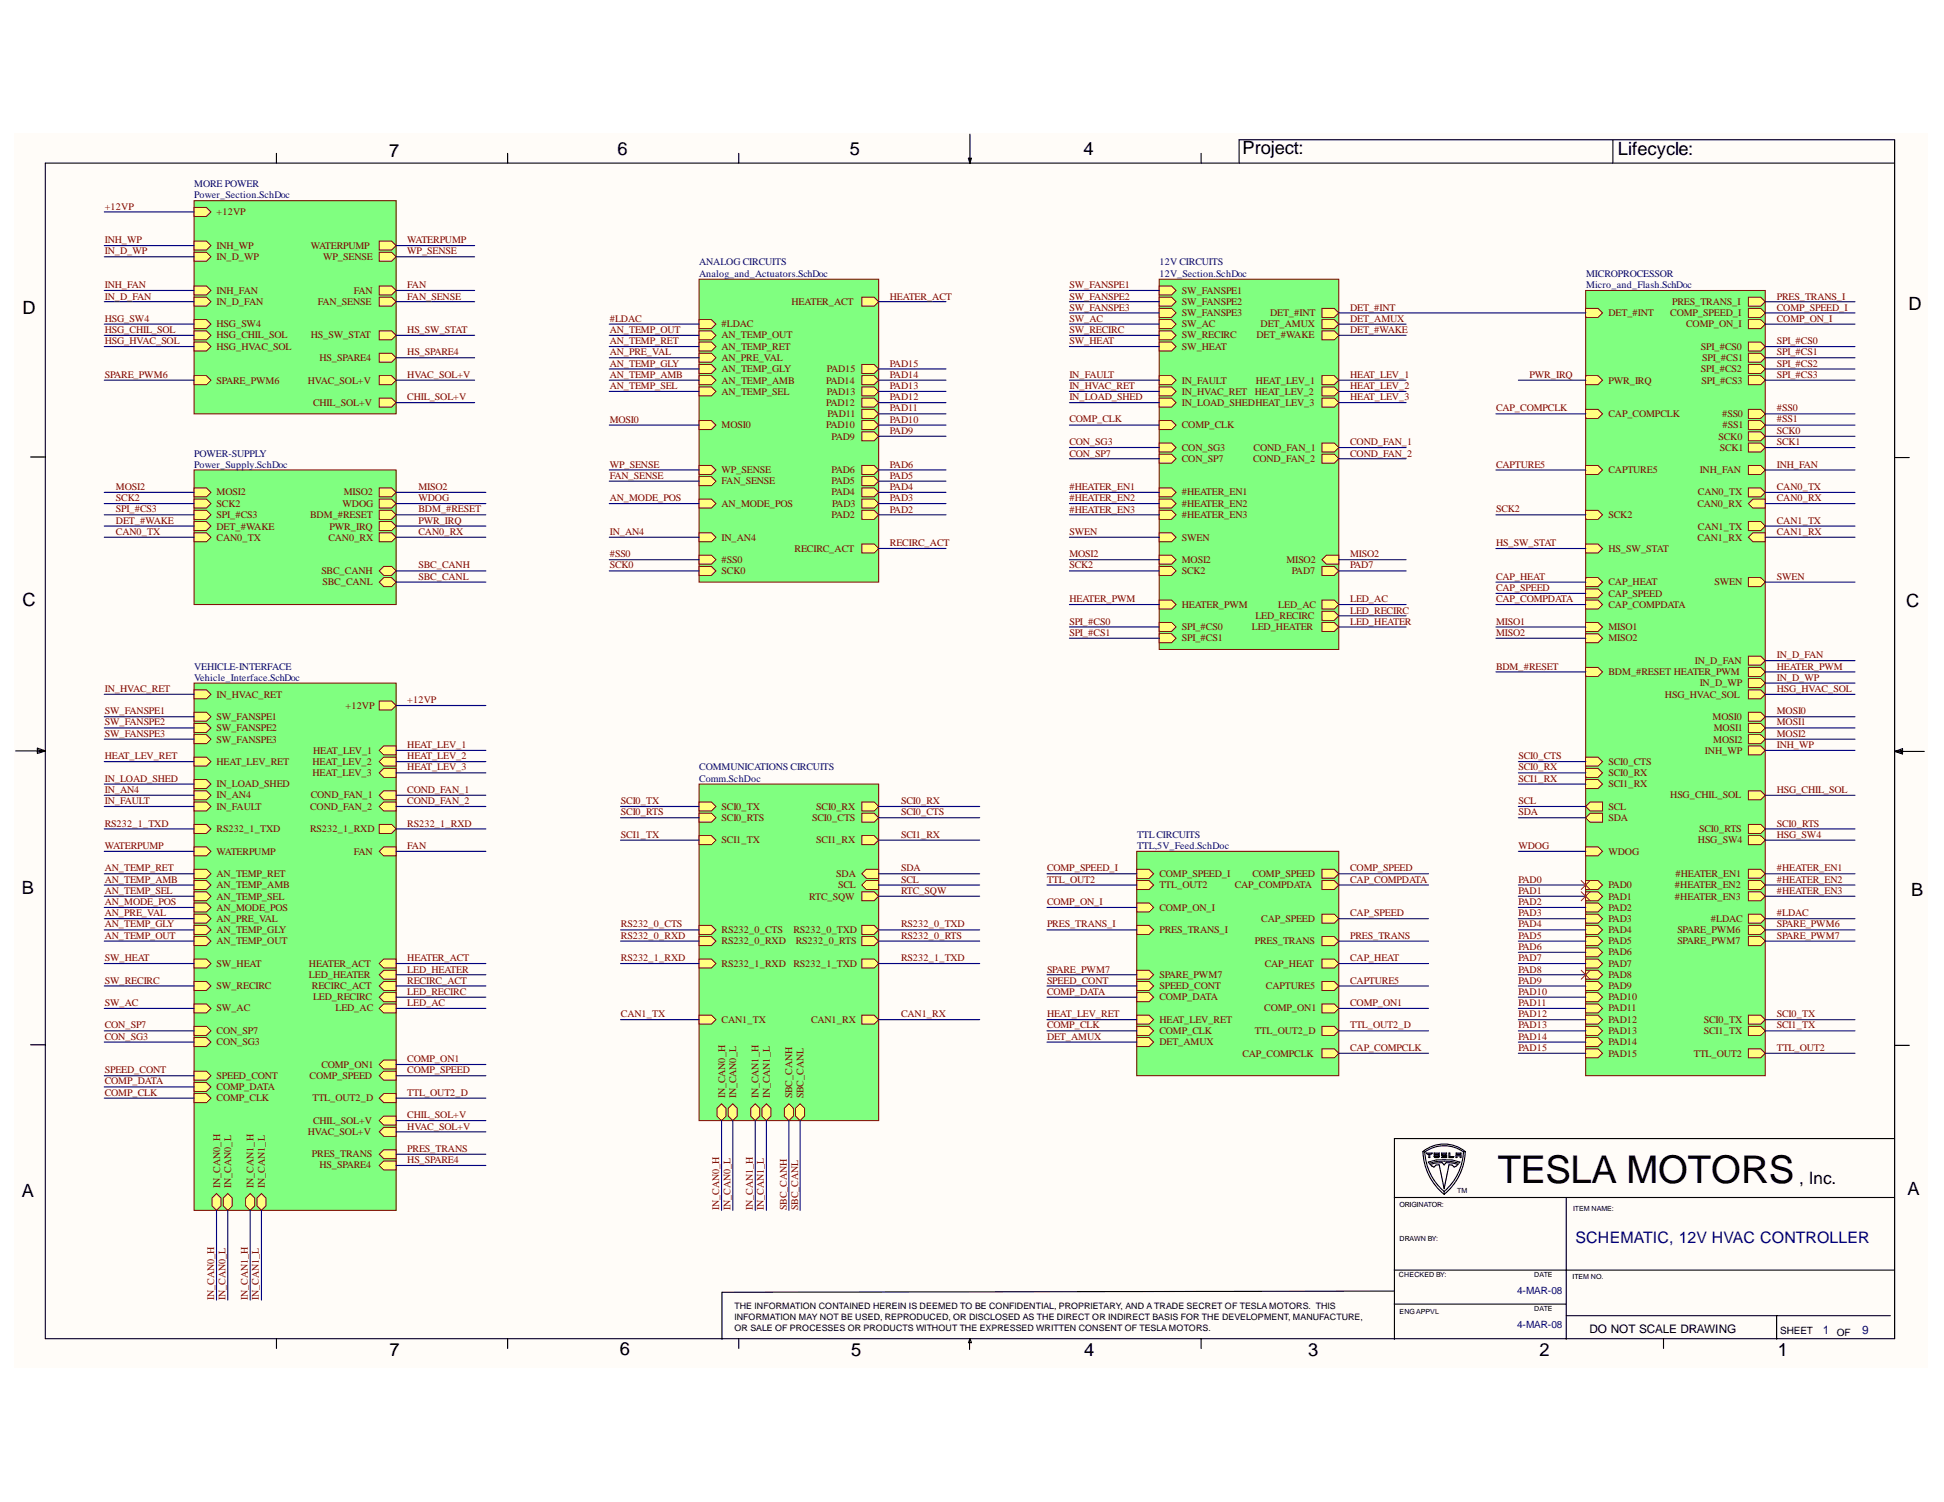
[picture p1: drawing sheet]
<svg xmlns="http://www.w3.org/2000/svg" width="279mm" height="216mm" viewBox="0 0 279 216" stroke-linecap="round" stroke-linejoin="round" font-family="sans-serif">
<defs><g id="words">
<text font-size="5.5" x="215.3" y="170.1">TESLA MOTORS</text>
<g font-size="2.6">
<text x="55.9" y="22.5">7</text>
<text x="88.7" y="22.3">6</text>
<text x="122.1" y="22.3">5</text>
<text x="155.7" y="22.3">4</text>
<text x="178.6" y="22.2">Project:</text>
<text x="232.5" y="22.3">Lifecycle:</text>
<text x="3.2" y="45.1">D</text>
<text x="274.3" y="44.6">D</text>
<text x="3.2" y="87.1">C</text>
<text x="274" y="87.2">C</text>
<text x="3.1" y="128.5">B</text>
<text x="274.7" y="128.8">B</text>
<text x="3.1" y="172.1">A</text>
<text x="274.1" y="171.8">A</text>
<text x="56" y="194.8">7</text>
<text x="89.1" y="194.8">6</text>
<text x="122.3" y="194.8">5</text>
<text x="155.8" y="194.9">4</text>
<text x="188" y="194.8">3</text>
<text x="221.3" y="194.8">2</text>
<text x="255.5" y="194.8">1</text>
</g>
<text font-size="2.5" x="258.6" y="170.2">, Inc.</text>
<text font-size="2.3" fill="#000080" x="226.4" y="178.6">SCHEMATIC, 12V HVAC CONTROLLER</text>
<text font-size="1.7" x="228.5" y="191.5">DO NOT SCALE DRAWING</text>
<g font-size="1.7" fill="#000080">
<text x="262" y="191.8">1</text>
<text x="267.6" y="191.8">9</text>
</g>
<g font-size="1.4" fill="#000080">
<text x="27.9" y="26.9">MORE POWER</text>
<text x="27.9" y="28.5">Power_Section.SchDoc</text>
<text x="100.5" y="38.1">ANALOG CIRCUITS</text>
<text x="100.5" y="39.8">Analog_and_Actuators.SchDoc</text>
<text x="166.6" y="38.1">12V CIRCUITS</text>
<text x="166.6" y="39.8">12V_Section.SchDoc</text>
<text x="228" y="39.8">MICROPROCESSOR</text>
<text x="228" y="41.4">Micro_and_Flash.SchDoc</text>
<text x="27.9" y="65.6">POWER-SUPPLY</text>
<text x="27.9" y="67.2">Power_Supply.SchDoc</text>
<text x="27.9" y="96.2">VEHICLE-INTERFACE</text>
<text x="27.9" y="97.9">Vehicle_Interface.SchDoc</text>
<text x="100.5" y="110.7">COMMUNICATIONS CIRCUITS</text>
<text x="100.5" y="112.4">Comm.SchDoc</text>
<text x="163.4" y="120.4">TTL CIRCUITS</text>
<text x="163.4" y="122">TTL,5V_Feed.SchDoc</text>
<text x="218.1" y="186.1">4-MAR-08</text>
<text x="218.1" y="190.9">4-MAR-08</text>
</g>
<g font-size="1.4" fill="#800000">
<text x="15.1" y="30.1">+12VP</text>
<text x="15.1" y="34.9">INH_WP</text>
<text x="31.1" y="35.8">INH_WP</text>
<text x="31.1" y="31">+12VP</text>
<text x="44.7" y="35.8">WATERPUMP</text>
<text x="58.5" y="34.9">WATERPUMP</text>
<text x="15.1" y="36.5">IN_D_WP</text>
<text x="15.1" y="41.4">INH_FAN</text>
<text x="31.1" y="37.4">IN_D_WP</text>
<text x="46.4" y="37.4">WP_SENSE</text>
<text x="58.5" y="36.5">WP_SENSE</text>
<text x="58.5" y="41.4">FAN</text>
<text x="153.7" y="41.4">SW_FANSPE1</text>
<text x="15.1" y="43.1">IN_D_FAN</text>
<text x="15.1" y="46.3">HSG_SW4</text>
<text x="15.1" y="47.9">HSG_CHIL_SOL</text>
<text x="31.1" y="47">HSG_SW4</text>
<text x="31.1" y="42.2">INH_FAN</text>
<text x="31.1" y="43.8">IN_D_FAN</text>
<text x="45.7" y="43.8">FAN_SENSE</text>
<text x="50.8" y="42.2">FAN</text>
<text x="58.5" y="43.1">FAN_SENSE</text>
<text x="58.5" y="47.9">HS_SW_STAT</text>
<text x="87.6" y="46.3">#LDAC</text>
<text x="87.6" y="47.9">AN_TEMP_OUT</text>
<text x="103.7" y="47">#LDAC</text>
<text x="113.8" y="43.8">HEATER_ACT</text>
<text x="127.9" y="43.1">HEATER_ACT</text>
<text x="153.7" y="43.1">SW_FANSPE2</text>
<text x="153.7" y="44.7">SW_FANSPE3</text>
<text x="153.7" y="46.3">SW_AC</text>
<text x="153.7" y="47.9">SW_RECIRC</text>
<text x="169.9" y="45.4">SW_FANSPE3</text>
<text x="169.9" y="47">SW_AC</text>
<text x="169.9" y="43.8">SW_FANSPE2</text>
<text x="169.9" y="42.2">SW_FANSPE1</text>
<text x="181.2" y="47">DET_AMUX</text>
<text x="182.5" y="45.4">DET_#INT</text>
<text x="194" y="46.3">DET_AMUX</text>
<text x="194" y="44.7">DET_#INT</text>
<text x="194" y="47.9">DET_#WAKE</text>
<text x="231.2" y="45.4">DET_#INT</text>
<text x="240.1" y="45.4">COMP_SPEED_I</text>
<text x="240.3" y="43.8">PRES_TRANS_I</text>
<text x="242.3" y="47">COMP_ON_I</text>
<text x="255.4" y="43.1">PRES_TRANS_I</text>
<text x="255.4" y="44.7">COMP_SPEED_I</text>
<text x="255.4" y="46.3">COMP_ON_I</text>
<text x="15.1" y="49.5">HSG_HVAC_SOL</text>
<text x="31.1" y="50.2">HSG_HVAC_SOL</text>
<text x="31.1" y="48.6">HSG_CHIL_SOL</text>
<text x="44.7" y="48.6">HS_SW_STAT</text>
<text x="45.9" y="51.8">HS_SPARE4</text>
<text x="58.5" y="51.1">HS_SPARE4</text>
<text x="87.6" y="49.5">AN_TEMP_RET</text>
<text x="87.6" y="51.1">AN_PRE_VAL</text>
<text x="87.6" y="52.7">AN_TEMP_GLY</text>
<text x="103.7" y="50.2">AN_TEMP_RET</text>
<text x="103.7" y="51.8">AN_PRE_VAL</text>
<text x="103.7" y="53.5">AN_TEMP_GLY</text>
<text x="103.7" y="48.6">AN_TEMP_OUT</text>
<text x="118.8" y="53.5">PAD15</text>
<text x="127.9" y="52.7">PAD15</text>
<text x="153.7" y="49.5">SW_HEAT</text>
<text x="169.9" y="48.6">SW_RECIRC</text>
<text x="169.9" y="50.2">SW_HEAT</text>
<text x="180.6" y="48.6">DET_#WAKE</text>
<text x="244.5" y="53.5">SPI_#CS2</text>
<text x="244.5" y="50.2">SPI_#CS0</text>
<text x="244.6" y="51.8">SPI_#CS1</text>
<text x="255.4" y="49.5">SPI_#CS0</text>
<text x="255.4" y="51.1">SPI_#CS1</text>
<text x="255.4" y="52.7">SPI_#CS2</text>
<text x="15.1" y="54.3">SPARE_PWM6</text>
<text x="31.1" y="55.1">SPARE_PWM6</text>
<text x="44.2" y="55.1">HVAC_SOL+V</text>
<text x="45" y="58.4">CHIL_SOL+V</text>
<text x="58.5" y="54.3">HVAC_SOL+V</text>
<text x="58.5" y="57.5">CHIL_SOL+V</text>
<text x="87.6" y="54.3">AN_TEMP_AMB</text>
<text x="87.6" y="55.9">AN_TEMP_SEL</text>
<text x="103.7" y="56.8">AN_TEMP_SEL</text>
<text x="103.7" y="55.1">AN_TEMP_AMB</text>
<text x="118.8" y="55.1">PAD14</text>
<text x="118.8" y="58.4">PAD12</text>
<text x="118.8" y="56.8">PAD13</text>
<text x="118.9" y="60">PAD11</text>
<text x="127.9" y="54.3">PAD14</text>
<text x="127.9" y="55.9">PAD13</text>
<text x="127.9" y="57.5">PAD12</text>
<text x="127.9" y="59.1">PAD11</text>
<text x="153.7" y="54.3">IN_FAULT</text>
<text x="153.7" y="55.9">IN_HVAC_RET</text>
<text x="153.7" y="57.5">IN_LOAD_SHED</text>
<text x="169.9" y="55.1">IN_FAULT</text>
<text x="169.9" y="56.8">IN_HVAC_RET</text>
<text x="169.9" y="58.4">IN_LOAD_SHEDHEAT_LEV_3</text>
<text x="180.3" y="56.8">HEAT_LEV_2</text>
<text x="180.5" y="55.1">HEAT_LEV_1</text>
<text x="194" y="55.9">HEAT_LEV_2</text>
<text x="194" y="54.3">HEAT_LEV_1</text>
<text x="194" y="57.5">HEAT_LEV_3</text>
<text x="215" y="59.1">CAP_COMPCLK</text>
<text x="219.8" y="54.3">PWR_IRQ</text>
<text x="231.2" y="55.1">PWR_IRQ</text>
<text x="231.2" y="60">CAP_COMPCLK</text>
<text x="244.5" y="55.1">SPI_#CS3</text>
<text x="247.5" y="60">#SS0</text>
<text x="255.4" y="54.3">SPI_#CS3</text>
<text x="255.4" y="59.1">#SS0</text>
<text x="87.6" y="60.7">MOSI0</text>
<text x="103.7" y="61.6">MOSI0</text>
<text x="118.8" y="61.6">PAD10</text>
<text x="119.5" y="63.2">PAD9</text>
<text x="127.9" y="60.7">PAD10</text>
<text x="127.9" y="62.3">PAD9</text>
<text x="153.7" y="60.7">COMP_CLK</text>
<text x="153.7" y="64">CON_SG3</text>
<text x="153.7" y="65.6">CON_SP7</text>
<text x="169.9" y="61.6">COMP_CLK</text>
<text x="169.9" y="64.8">CON_SG3</text>
<text x="180.2" y="64.8">COND_FAN_1</text>
<text x="194" y="65.6">COND_FAN_2</text>
<text x="194" y="64">COND_FAN_1</text>
<text x="247" y="63.2">SCK0</text>
<text x="247.2" y="64.8">SCK1</text>
<text x="247.6" y="61.6">#SS1</text>
<text x="255.4" y="60.7">#SS1</text>
<text x="255.4" y="64">SCK1</text>
<text x="255.4" y="62.3">SCK0</text>
<text x="16.7" y="70.5">MOSI2</text>
<text x="31.1" y="71.2">MOSI2</text>
<text x="49.4" y="71.2">MISO2</text>
<text x="60.1" y="70.5">MISO2</text>
<text x="87.6" y="67.3">WP_SENSE</text>
<text x="87.6" y="68.9">FAN_SENSE</text>
<text x="103.7" y="68">WP_SENSE</text>
<text x="103.7" y="69.6">FAN_SENSE</text>
<text x="119.5" y="68">PAD6</text>
<text x="119.5" y="69.6">PAD5</text>
<text x="119.5" y="71.2">PAD4</text>
<text x="127.9" y="67.2">PAD6</text>
<text x="127.9" y="68.9">PAD5</text>
<text x="127.9" y="70.5">PAD4</text>
<text x="153.7" y="70.5">#HEATER_EN1</text>
<text x="169.9" y="71.2">#HEATER_EN1</text>
<text x="169.9" y="66.4">CON_SP7</text>
<text x="180.1" y="66.4">COND_FAN_2</text>
<text x="215" y="67.2">CAPTURE5</text>
<text x="231.2" y="68">CAPTURE5</text>
<text x="244" y="71.2">CAN0_TX</text>
<text x="244.3" y="68">INH_FAN</text>
<text x="255.4" y="67.2">INH_FAN</text>
<text x="255.4" y="70.5">CAN0_TX</text>
<text x="16.7" y="72.1">SCK2</text>
<text x="16.7" y="73.7">SPI_#CS3</text>
<text x="16.7" y="75.3">DET_#WAKE</text>
<text x="16.7" y="76.9">CAN0_TX</text>
<text x="31.1" y="76.1">DET_#WAKE</text>
<text x="31.1" y="72.8">SCK2</text>
<text x="31.1" y="77.7">CAN0_TX</text>
<text x="31.1" y="74.4">SPI_#CS3</text>
<text x="44.6" y="74.4">BDM_#RESET</text>
<text x="47.2" y="77.7">CAN0_RX</text>
<text x="47.4" y="76.1">PWR_IRQ</text>
<text x="49.2" y="72.8">WDOG</text>
<text x="60.1" y="72.1">WDOG</text>
<text x="60.1" y="73.7">BDM_#RESET</text>
<text x="60.1" y="75.3">PWR_IRQ</text>
<text x="60.1" y="76.9">CAN0_RX</text>
<text x="87.6" y="72.1">AN_MODE_POS</text>
<text x="87.6" y="76.9">IN_AN4</text>
<text x="103.7" y="72.8">AN_MODE_POS</text>
<text x="103.7" y="77.7">IN_AN4</text>
<text x="119.5" y="74.4">PAD2</text>
<text x="119.6" y="72.8">PAD3</text>
<text x="127.9" y="72.1">PAD3</text>
<text x="127.9" y="73.7">PAD2</text>
<text x="153.7" y="72.1">#HEATER_EN2</text>
<text x="153.7" y="73.7">#HEATER_EN3</text>
<text x="153.7" y="76.9">SWEN</text>
<text x="169.9" y="72.8">#HEATER_EN2</text>
<text x="169.9" y="74.4">#HEATER_EN3</text>
<text x="169.9" y="77.7">SWEN</text>
<text x="215" y="73.7">SCK2</text>
<text x="231.2" y="74.4">SCK2</text>
<text x="244" y="72.8">CAN0_RX</text>
<text x="244" y="77.7">CAN1_RX</text>
<text x="244" y="76.1">CAN1_TX</text>
<text x="255.4" y="72.1">CAN0_RX</text>
<text x="255.4" y="75.3">CAN1_TX</text>
<text x="255.4" y="76.9">CAN1_RX</text>
<text x="46.2" y="82.5">SBC_CANH</text>
<text x="60.1" y="81.7">SBC_CANH</text>
<text x="60.1" y="83.3">SBC_CANL</text>
<text x="87.6" y="80.1">#SS0</text>
<text x="87.6" y="81.7">SCK0</text>
<text x="103.7" y="82.5">SCK0</text>
<text x="103.7" y="80.9">#SS0</text>
<text x="114.2" y="79.3">RECIRC_ACT</text>
<text x="127.9" y="78.5">RECIRC_ACT</text>
<text x="153.7" y="80.1">MOSI2</text>
<text x="153.7" y="81.7">SCK2</text>
<text x="169.9" y="82.5">SCK2</text>
<text x="169.9" y="80.9">MOSI2</text>
<text x="184.9" y="80.9">MISO2</text>
<text x="185.7" y="82.5">PAD7</text>
<text x="194" y="81.7">PAD7</text>
<text x="194" y="80.1">MISO2</text>
<text x="215" y="78.5">HS_SW_STAT</text>
<text x="215" y="83.3">CAP_HEAT</text>
<text x="231.2" y="79.3">HS_SW_STAT</text>
<text x="255.4" y="83.3">SWEN</text>
<text x="46.4" y="84.2">SBC_CANL</text>
<text x="153.7" y="86.5">HEATER_PWM</text>
<text x="153.7" y="89.8">SPI_#CS0</text>
<text x="169.9" y="87.4">HEATER_PWM</text>
<text x="180.4" y="89">LED_RECIRC</text>
<text x="183.7" y="87.4">LED_AC</text>
<text x="194" y="88.2">LED_RECIRC</text>
<text x="194" y="86.5">LED_AC</text>
<text x="194" y="89.8">LED_HEATER</text>
<text x="215" y="84.9">CAP_SPEED</text>
<text x="215" y="86.5">CAP_COMPDATA</text>
<text x="215" y="89.8">MISO1</text>
<text x="231.2" y="85.8">CAP_SPEED</text>
<text x="231.2" y="84.2">CAP_HEAT</text>
<text x="231.2" y="87.4">CAP_COMPDATA</text>
<text x="246.4" y="84.2">SWEN</text>
<text x="153.7" y="91.4">SPI_#CS1</text>
<text x="169.9" y="92.2">SPI_#CS1</text>
<text x="169.9" y="90.6">SPI_#CS0</text>
<text x="179.9" y="90.6">LED_HEATER</text>
<text x="215" y="91.4">MISO2</text>
<text x="231.2" y="90.6">MISO1</text>
<text x="231.2" y="92.2">MISO2</text>
<text x="243.6" y="95.4">IN_D_FAN</text>
<text x="255.4" y="94.6">IN_D_FAN</text>
<text x="15.1" y="99.5">IN_HVAC_RET</text>
<text x="31.1" y="100.3">IN_HVAC_RET</text>
<text x="49.7" y="101.9">+12VP</text>
<text x="58.5" y="101.1">+12VP</text>
<text x="215" y="96.2">BDM_#RESET</text>
<text x="231.2" y="97">BDM_#RESET HEATER_PWM</text>
<text x="239.3" y="100.3">HSG_HVAC_SOL</text>
<text x="244.3" y="98.6">IN_D_WP</text>
<text x="255.4" y="96.2">HEATER_PWM</text>
<text x="255.4" y="97.9">IN_D_WP</text>
<text x="255.4" y="99.5">HSG_HVAC_SOL</text>
<text x="15.1" y="102.7">SW_FANSPE1</text>
<text x="15.1" y="104.3">SW_FANSPE2</text>
<text x="15.1" y="105.9">SW_FANSPE3</text>
<text x="31.1" y="103.5">SW_FANSPE1</text>
<text x="31.1" y="105.1">SW_FANSPE2</text>
<text x="31.1" y="106.7">SW_FANSPE3</text>
<text x="58.5" y="107.5">HEAT_LEV_1</text>
<text x="246.1" y="103.5">MOSI0</text>
<text x="246.2" y="106.7">MOSI2</text>
<text x="246.3" y="105.1">MOSI1</text>
<text x="255.4" y="105.9">MOSI2</text>
<text x="255.4" y="102.7">MOSI0</text>
<text x="255.4" y="107.5">INH_WP</text>
<text x="255.4" y="104.3">MOSI1</text>
<text x="15.1" y="112.4">IN_LOAD_SHED</text>
<text x="15.1" y="109.1">HEAT_LEV_RET</text>
<text x="31.1" y="113.2">IN_LOAD_SHED</text>
<text x="31.1" y="109.9">HEAT_LEV_RET</text>
<text x="44.9" y="111.6">HEAT_LEV_3</text>
<text x="44.9" y="109.9">HEAT_LEV_2</text>
<text x="45" y="108.3">HEAT_LEV_1</text>
<text x="58.5" y="109.1">HEAT_LEV_2</text>
<text x="58.5" y="110.7">HEAT_LEV_3</text>
<text x="218.2" y="109.1">SCI0_CTS</text>
<text x="218.2" y="110.7">SCI0_RX</text>
<text x="218.2" y="112.4">SCI1_RX</text>
<text x="231.2" y="113.2">SCI1_RX</text>
<text x="231.2" y="111.6">SCI0_RX</text>
<text x="231.2" y="109.9">SCI0_CTS</text>
<text x="245" y="108.3">INH_WP</text>
<text x="15.1" y="118.8">RS232_1_TXD</text>
<text x="15.1" y="114">IN_AN4</text>
<text x="15.1" y="115.6">IN_FAULT</text>
<text x="31.1" y="119.6">RS232_1_TXD</text>
<text x="31.1" y="114.8">IN_AN4</text>
<text x="31.1" y="116.4">IN_FAULT</text>
<text x="44.6" y="119.6">RS232_1_RXD</text>
<text x="44.6" y="116.4">COND_FAN_2</text>
<text x="44.7" y="114.8">COND_FAN_1</text>
<text x="58.5" y="114">COND_FAN_1</text>
<text x="58.5" y="115.6">COND_FAN_2</text>
<text x="58.5" y="118.8">RS232_1_RXD</text>
<text x="89.2" y="115.6">SCI0_TX</text>
<text x="89.2" y="117.2">SCI0_RTS</text>
<text x="103.7" y="116.4">SCI0_TX</text>
<text x="103.7" y="118">SCI0_RTS</text>
<text x="116.7" y="118">SCI0_CTS</text>
<text x="117.3" y="116.4">SCI0_RX</text>
<text x="129.5" y="115.6">SCI0_RX</text>
<text x="129.5" y="117.2">SCI0_CTS</text>
<text x="218.2" y="115.6">SCL</text>
<text x="218.2" y="117.2">SDA</text>
<text x="231.2" y="118">SDA</text>
<text x="231.2" y="116.4">SCL</text>
<text x="240.1" y="114.8">HSG_CHIL_SOL</text>
<text x="244.2" y="119.6">SCI0_RTS</text>
<text x="255.4" y="114">HSG_CHIL_SOL</text>
<text x="255.4" y="118.8">SCI0_RTS</text>
<text x="15.1" y="122">WATERPUMP</text>
<text x="15.1" y="125.2">AN_TEMP_RET</text>
<text x="31.1" y="122.9">WATERPUMP</text>
<text x="50.8" y="122.9">FAN</text>
<text x="58.5" y="122">FAN</text>
<text x="89.2" y="120.4">SCI1_TX</text>
<text x="103.7" y="121.2">SCI1_TX</text>
<text x="117.3" y="121.2">SCI1_RX</text>
<text x="129.5" y="120.4">SCI1_RX</text>
<text x="129.5" y="125.2">SDA</text>
<text x="150.5" y="125.2">COMP_SPEED_I</text>
<text x="194" y="125.2">COMP_SPEED</text>
<text x="218.2" y="122">WDOG</text>
<text x="231.2" y="122.9">WDOG</text>
<text x="244" y="121.2">HSG_SW4</text>
<text x="255.4" y="120.4">HSG_SW4</text>
<text x="255.4" y="125.2">#HEATER_EN1</text>
<text x="15.1" y="126.9">AN_TEMP_AMB</text>
<text x="15.1" y="128.5">AN_TEMP_SEL</text>
<text x="15.1" y="130.1">AN_MODE_POS</text>
<text x="15.1" y="131.7">AN_PRE_VAL</text>
<text x="31.1" y="126.1">AN_TEMP_RET</text>
<text x="31.1" y="127.7">AN_TEMP_AMB</text>
<text x="31.1" y="129.3">AN_TEMP_SEL</text>
<text x="31.1" y="130.9">AN_MODE_POS</text>
<text x="116.3" y="129.3">RTC_SQW</text>
<text x="120.2" y="126.1">SDA</text>
<text x="120.5" y="127.7">SCL</text>
<text x="129.5" y="126.9">SCL</text>
<text x="129.5" y="128.5">RTC_SQW</text>
<text x="150.5" y="126.9">TTL_OUT2</text>
<text x="150.5" y="130.1">COMP_ON_I</text>
<text x="166.6" y="127.7">TTL_OUT2</text>
<text x="166.6" y="130.9">COMP_ON_I</text>
<text x="166.6" y="126.1">COMP_SPEED_I</text>
<text x="177.5" y="127.7">CAP_COMPDATA</text>
<text x="180" y="126.1">COMP_SPEED</text>
<text x="194" y="126.9">CAP_COMPDATA</text>
<text x="194" y="131.7">CAP_SPEED</text>
<text x="218.2" y="126.9">PAD0</text>
<text x="218.2" y="128.5">PAD1</text>
<text x="218.2" y="130.1">PAD2</text>
<text x="218.2" y="131.7">PAD3</text>
<text x="231.2" y="127.7">PAD0</text>
<text x="231.2" y="129.3">PAD1</text>
<text x="231.2" y="130.9">PAD2</text>
<text x="240.7" y="129.3">#HEATER_EN3</text>
<text x="240.7" y="127.7">#HEATER_EN2</text>
<text x="240.8" y="126.1">#HEATER_EN1</text>
<text x="255.4" y="128.5">#HEATER_EN3</text>
<text x="255.4" y="126.9">#HEATER_EN2</text>
<text x="255.4" y="131.7">#LDAC</text>
<text x="15.1" y="133.3">AN_TEMP_GLY</text>
<text x="15.1" y="135">AN_TEMP_OUT</text>
<text x="31.1" y="132.5">AN_PRE_VAL</text>
<text x="31.1" y="134.1">AN_TEMP_GLY</text>
<text x="31.1" y="135.7">AN_TEMP_OUT</text>
<text x="89.2" y="133.3">RS232_0_CTS</text>
<text x="89.2" y="135">RS232_0_RXD</text>
<text x="103.7" y="135.7">RS232_0_RXD</text>
<text x="103.7" y="134.1">RS232_0_CTS</text>
<text x="114" y="134.1">RS232_0_TXD</text>
<text x="114.4" y="135.7">RS232_0_RTS</text>
<text x="129.5" y="133.3">RS232_0_TXD</text>
<text x="129.5" y="135">RS232_0_RTS</text>
<text x="150.5" y="133.3">PRES_TRANS_I</text>
<text x="166.6" y="134.1">PRES_TRANS_I</text>
<text x="180.3" y="135.7">PRES_TRANS</text>
<text x="181.3" y="132.5">CAP_SPEED</text>
<text x="194" y="135">PRES_TRANS</text>
<text x="218.2" y="133.3">PAD4</text>
<text x="218.2" y="135">PAD5</text>
<text x="218.2" y="136.6">PAD6</text>
<text x="231.2" y="135.7">PAD5</text>
<text x="231.2" y="137.3">PAD6</text>
<text x="231.2" y="132.5">PAD3</text>
<text x="231.2" y="134.1">PAD4</text>
<text x="241.1" y="134.1">SPARE_PWM6</text>
<text x="241.1" y="135.7">SPARE_PWM7</text>
<text x="245.9" y="132.5">#LDAC</text>
<text x="255.4" y="133.3">SPARE_PWM6</text>
<text x="255.4" y="135">SPARE_PWM7</text>
<text x="15.1" y="141.4">SW_RECIRC</text>
<text x="15.1" y="138.2">SW_HEAT</text>
<text x="31.1" y="142.2">SW_RECIRC</text>
<text x="31.1" y="138.9">SW_HEAT</text>
<text x="44.4" y="138.9">HEATER_ACT</text>
<text x="44.4" y="140.6">LED_HEATER</text>
<text x="44.8" y="142.2">RECIRC_ACT</text>
<text x="45" y="143.8">LED_RECIRC</text>
<text x="58.5" y="138.2">HEATER_ACT</text>
<text x="58.5" y="139.8">LED_HEATER</text>
<text x="58.5" y="143">LED_RECIRC</text>
<text x="58.5" y="141.4">RECIRC_ACT</text>
<text x="89.2" y="138.2">RS232_1_RXD</text>
<text x="103.7" y="138.9">RS232_1_RXD</text>
<text x="114" y="138.9">RS232_1_TXD</text>
<text x="129.5" y="138.2">RS232_1_TXD</text>
<text x="150.5" y="139.8">SPARE_PWM7</text>
<text x="150.5" y="141.4">SPEED_CONT</text>
<text x="150.5" y="143">COMP_DATA</text>
<text x="166.6" y="140.6">SPARE_PWM7</text>
<text x="166.6" y="142.2">SPEED_CONT</text>
<text x="166.6" y="143.8">COMP_DATA</text>
<text x="181.8" y="138.9">CAP_HEAT</text>
<text x="181.9" y="142.2">CAPTURE5</text>
<text x="194" y="138.2">CAP_HEAT</text>
<text x="194" y="141.4">CAPTURE5</text>
<text x="218.2" y="138.2">PAD7</text>
<text x="218.2" y="139.8">PAD8</text>
<text x="218.2" y="141.4">PAD9</text>
<text x="218.2" y="143">PAD10</text>
<text x="231.2" y="140.6">PAD8</text>
<text x="231.2" y="142.2">PAD9</text>
<text x="231.2" y="138.9">PAD7</text>
<text x="231.2" y="143.8">PAD10</text>
<text x="15.1" y="147.8">CON_SP7</text>
<text x="15.1" y="144.6">SW_AC</text>
<text x="15.1" y="149.4">CON_SG3</text>
<text x="31.1" y="148.7">CON_SP7</text>
<text x="31.1" y="145.4">SW_AC</text>
<text x="48.2" y="145.4">LED_AC</text>
<text x="58.5" y="144.6">LED_AC</text>
<text x="89.2" y="146.2">CAN1_TX</text>
<text x="103.7" y="147.1">CAN1_TX</text>
<text x="116.6" y="147.1">CAN1_RX</text>
<text x="129.5" y="146.2">CAN1_RX</text>
<text x="150.5" y="146.2">HEAT_LEV_RET</text>
<text x="150.5" y="147.8">COMP_CLK</text>
<text x="150.5" y="149.4">DET_AMUX</text>
<text x="166.6" y="147.1">HEAT_LEV_RET</text>
<text x="166.6" y="148.7">COMP_CLK</text>
<text x="180.3" y="148.7">TTL_OUT2_D</text>
<text x="181.7" y="145.4">COMP_ON1</text>
<text x="194" y="144.6">COMP_ON1</text>
<text x="194" y="147.8">TTL_OUT2_D</text>
<text x="218.2" y="144.6">PAD11</text>
<text x="218.2" y="146.2">PAD12</text>
<text x="218.2" y="147.8">PAD13</text>
<text x="218.2" y="149.4">PAD14</text>
<text x="231.2" y="148.7">PAD13</text>
<text x="231.2" y="147.1">PAD12</text>
<text x="231.2" y="145.4">PAD11</text>
<text x="244.9" y="147.1">SCI0_TX</text>
<text x="244.9" y="148.7">SCI1_TX</text>
<text x="255.4" y="146.2">SCI0_TX</text>
<text x="255.4" y="147.8">SCI1_TX</text>
<text x="15.1" y="154.3">SPEED_CONT</text>
<text x="15.1" y="155.9">COMP_DATA</text>
<text x="31.1" y="150.3">CON_SG3</text>
<text x="31.1" y="155.1">SPEED_CONT</text>
<text x="44.5" y="155.1">COMP_SPEED</text>
<text x="46.2" y="153.5">COMP_ON1</text>
<text x="58.5" y="152.7">COMP_ON1</text>
<text x="58.5" y="154.3">COMP_SPEED</text>
<text x="166.6" y="150.3">DET_AMUX</text>
<text x="178.6" y="151.9">CAP_COMPCLK</text>
<text x="194" y="151">CAP_COMPCLK</text>
<text x="218.2" y="151">PAD15</text>
<text x="231.2" y="151.9">PAD15</text>
<text x="231.2" y="150.3">PAD14</text>
<text x="243.4" y="151.9">TTL_OUT2</text>
<text x="255.4" y="151">TTL_OUT2</text>
<text x="15.1" y="157.5">COMP_CLK</text>
<text x="31.1" y="158.3">COMP_CLK</text>
<text x="31.1" y="156.7">COMP_DATA</text>
<text x="44.9" y="158.3">TTL_OUT2_D</text>
<text x="45" y="161.5">CHIL_SOL+V</text>
<text x="58.5" y="157.5">TTL_OUT2_D</text>
<text x="58.5" y="160.8">CHIL_SOL+V</text>
<text x="104.2" y="157.8" transform="rotate(-90 104.2 157.8)">IN_CAN0_H</text>
<text x="105.8" y="157.8" transform="rotate(-90 105.8 157.8)">IN_CAN0_L</text>
<text x="109" y="157.8" transform="rotate(-90 109 157.8)">IN_CAN1_H</text>
<text x="110.6" y="157.8" transform="rotate(-90 110.6 157.8)">IN_CAN1_L</text>
<text x="113.9" y="157.8" transform="rotate(-90 113.9 157.8)">SBC_CANH</text>
<text x="115.5" y="157.8" transform="rotate(-90 115.5 157.8)">SBC_CANL</text>
<text x="44.2" y="163.1">HVAC_SOL+V</text>
<text x="44.8" y="166.3">PRES_TRANS</text>
<text x="45.9" y="168">HS_SPARE4</text>
<text x="58.5" y="162.4">HVAC_SOL+V</text>
<text x="58.5" y="165.6">PRES_TRANS</text>
<text x="58.5" y="167.2">HS_SPARE4</text>
<text x="31.6" y="170.7" transform="rotate(-90 31.6 170.7)">IN_CAN0_H</text>
<text x="33.2" y="170.7" transform="rotate(-90 33.2 170.7)">IN_CAN0_L</text>
<text x="36.5" y="170.7" transform="rotate(-90 36.5 170.7)">IN_CAN1_H</text>
<text x="38.1" y="170.7" transform="rotate(-90 38.1 170.7)">IN_CAN1_L</text>
<text x="103.4" y="174" transform="rotate(-90 103.4 174)">IN_CAN0_H</text>
<text x="105" y="174" transform="rotate(-90 105 174)">IN_CAN0_L</text>
<text x="108.2" y="174" transform="rotate(-90 108.2 174)">IN_CAN1_H</text>
<text x="109.8" y="174" transform="rotate(-90 109.8 174)">IN_CAN1_L</text>
<text x="113.1" y="174" transform="rotate(-90 113.1 174)">SBC_CANH</text>
<text x="114.7" y="174" transform="rotate(-90 114.7 174)">SBC_CANL</text>
<text x="30.8" y="186.9" transform="rotate(-90 30.8 186.9)">IN_CAN0_H</text>
<text x="32.4" y="186.9" transform="rotate(-90 32.4 186.9)">IN_CAN0_L</text>
<text x="35.6" y="186.9" transform="rotate(-90 35.6 186.9)">IN_CAN1_H</text>
<text x="37.2" y="186.9" transform="rotate(-90 37.2 186.9)">IN_CAN1_L</text>
</g>
<g font-size="1.4">
<text x="255.9" y="191.8">SHEET</text>
<text x="264" y="192">OF</text>
</g>
<g font-size="1.3">
<text x="105.6" y="189.8">INFORMATION MAY NOT BE USED, REPRODUCED, OR DISCLOSED AS THE DIRECT OR INDIRECT BASIS FOR THE DEVELOPMENT, MANUFACTURE,</text>
<text x="105.6" y="191.4">OR SALE OF PROCESSES OR PRODUCTS WITHOUT THE EXPRESSED WRITTEN CONSENT OF TESLA MOTORS.</text>
<text x="105.6" y="188.2">THE INFORMATION CONTAINED HEREIN IS DEEMED TO BE CONFIDENTIAL, PROPRIETARY, AND A TRADE SECRET OF TESLA MOTORS. THIS</text>
</g>
<g font-size="1">
<text x="201.1" y="173.5">ORIGINATOR:</text>
<text x="209.4" y="171.5">TM</text>
<text x="201.1" y="178.4">DRAWN BY:</text>
<text x="226.1" y="174.1">ITEM NAME:</text>
<text x="201.1" y="183.6">CHECKED BY:</text>
<text x="220.5" y="183.6">DATE</text>
<text x="226" y="183.9">ITEM NO.</text>
<text x="201.1" y="188.8">ENGAPPVL</text>
<text x="220.5" y="188.5">DATE</text>
</g>
</g></defs>
<g fill="#fffcf8">
<path d="M2.1 19.1h275v177.5h-275z" fill-rule="evenodd"/>
<path d="M2.1 19.1h275v177.5h-275z" fill-rule="evenodd"/>
</g>
<g fill="none" stroke="#000" stroke-width=".16">
<path d="M139.4 19.3v4.1M39.7 22v1.4M73 22v1.4M106.2 22v1.4M139.2 22.8h.4l-.2 .6zM139.3 22.8l.1 .6M139.5 22.8l-.1 .6M172.6 22v1.4M178.1 23.4v-3.3h94.2v172.3h-265.8v-169h265.8M231.8 20.1v3.3M4.4 65.7h2.1M272.3 65.8h2.1"/>
<path d="M2.3 107.9h4.2M5.4 107.5l1.1 .4-1.1 .4zM5.4 107.8l1.1 .1M6.5 107.9l-1.1 .2M272.3 108h4.3M272.3 108l1.1-.4v.8zM272.3 108l1.1 .2M273.4 107.9l-1.1 .1M4.4 150.2h2.1M272.3 150.3h2.1M200.4 172.1h71.9M204.5 165.5a4.8 4.8 0 0 1 6.1 0"/>
<path d="M204.5 165.5a8.2 8.2 0 0 0 3.1 6.2M204.5 165.5l.3 .1M204.8 165.6a8 8 0 0 0 2.8 5.7M205 165.7h.9l-.2 .2h-.2v.5h-.1v-.5h-.2zM205.5 167.4l.9-.2 .9-.1 .3 .3 .2-.3 .9 .1 .9 .2-.6 .4-.3-.3-.4-.1-.7 3.5-.8-3.5-.4 .1-.3 .3zM206.1 166.2h.8l-.2 .2h-.5zM206.1 166h.8l-.2 .1h-.5zM206.1 165.7h.8l-.2 .2h-.5zM207.2 165.7h.7l-.1 .2h-.5v.1h.6v.4h-.7l.1-.2h.5v-.1h-.6zM207.6 171.3v.4M208.3 165.7h.1v.5h.6l-.1 .1-.6 .1zM209.3 166h.7v.4h-.1v-.3h-.5v.3h-.1z"/>
<path d="M209.3 165.7h.7l-.1 .2h-.5zM210.3 165.6a4.8 4.8 0 0 0-5.5 0M210.3 165.6a8 8 0 0 1-2.7 5.7M210.6 165.5l-.3 .1M210.6 165.5a8.2 8.2 0 0 1-3 6.2M225.1 172.1v20.4M272.3 163.7h-71.9v28.8M39.7 192.4v1.4M73 192.4v1.4M106.2 192.4v1.4M139.3 192.6v1.4M139.4 192.4l.2 .6h-.4z"/>
<path d="M172.6 192.4v1.4M200.3 185.6l-96.5 .2v6.7M200.4 182.6h71.9M200.4 187.5h24.7M225.1 189.1h46.6M239.1 192.4v1.4M255.3 189.1v3.4"/>
</g>
<path d="M205.3 167a7.8 7.8 0 0 1 4.5 0l-.1 .2a7.9 7.9 0 0 0-4.3 0z" fill="none" stroke="#000" stroke-width=".14"/>
<path d="M27.9 98.2h29v75.8h-29z" fill-rule="evenodd" fill="#80ff80"/>
<path d="M27.9 98.2h29v75.8h-29z" fill="none" stroke="#800000" stroke-width=".14"/>
<path d="M27.9 99.2h1.8l.6 .6-.6 .6h-1.8z" fill-rule="evenodd" fill="#ffff80"/>
<path d="M27.9 99.2h1.8l.6 .6-.6 .6h-1.8z" fill="none" stroke="#800000" stroke-width=".14"/>
<path d="M27.9 102.4h1.8l.6 .6-.6 .7h-1.8z" fill-rule="evenodd" fill="#ffff80"/>
<path d="M27.9 102.4h1.8l.6 .6-.6 .7h-1.8z" fill="none" stroke="#800000" stroke-width=".14"/>
<path d="M35.3 172.2l.7-.6 .6 .6v1.1l-.6 .7-.7-.7z" fill-rule="evenodd" fill="#ffff80"/>
<path d="M35.3 172.2l.7-.6 .6 .6v1.1l-.6 .7-.7-.7z" fill="none" stroke="#800000" stroke-width=".14"/>
<path d="M32.1 172.2l.6-.6 .7 .6v1.1l-.7 .7-.6-.7z" fill-rule="evenodd" fill="#ffff80"/>
<path d="M32.1 172.2l.6-.6 .7 .6v1.1l-.7 .7-.6-.7z" fill="none" stroke="#800000" stroke-width=".14"/>
<path d="M27.9 112.1h1.8l.6 .6-.6 .6h-1.8z" fill-rule="evenodd" fill="#ffff80"/>
<path d="M27.9 112.1h1.8l.6 .6-.6 .6h-1.8z" fill="none" stroke="#800000" stroke-width=".14"/>
<path d="M27.9 104h1.8l.6 .6-.6 .7h-1.8z" fill-rule="evenodd" fill="#ffff80"/>
<path d="M27.9 104h1.8l.6 .6-.6 .7h-1.8z" fill="none" stroke="#800000" stroke-width=".14"/>
<path d="M27.9 147.5h1.8l.6 .7-.6 .6h-1.8z" fill-rule="evenodd" fill="#ffff80"/>
<path d="M27.9 147.5h1.8l.6 .7-.6 .6h-1.8z" fill="none" stroke="#800000" stroke-width=".14"/>
<path d="M54.5 118.5h1.8l.6 .7-.6 .6h-1.8z" fill-rule="evenodd" fill="#ffff80"/>
<path d="M54.5 118.5h1.8l.6 .7-.6 .6h-1.8z" fill="none" stroke="#800000" stroke-width=".14"/>
<path d="M27.9 118.5h1.8l.6 .7-.6 .6h-1.8z" fill-rule="evenodd" fill="#ffff80"/>
<path d="M27.9 118.5h1.8l.6 .7-.6 .6h-1.8z" fill="none" stroke="#800000" stroke-width=".14"/>
<path d="M27.9 121.7h1.8l.6 .7-.6 .6h-1.8z" fill-rule="evenodd" fill="#ffff80"/>
<path d="M27.9 121.7h1.8l.6 .7-.6 .6h-1.8z" fill="none" stroke="#800000" stroke-width=".14"/>
<path d="M27.9 125h1.8l.6 .6-.6 .6h-1.8z" fill-rule="evenodd" fill="#ffff80"/>
<path d="M27.9 125h1.8l.6 .6-.6 .6h-1.8z" fill="none" stroke="#800000" stroke-width=".14"/>
<path d="M27.9 126.6h1.8l.6 .6-.6 .7h-1.8z" fill-rule="evenodd" fill="#ffff80"/>
<path d="M27.9 126.6h1.8l.6 .6-.6 .7h-1.8z" fill="none" stroke="#800000" stroke-width=".14"/>
<path d="M27.9 128.2h1.8l.6 .6-.6 .7h-1.8z" fill-rule="evenodd" fill="#ffff80"/>
<path d="M27.9 128.2h1.8l.6 .6-.6 .7h-1.8z" fill="none" stroke="#800000" stroke-width=".14"/>
<path d="M27.9 113.7h1.8l.6 .6-.6 .7h-1.8z" fill-rule="evenodd" fill="#ffff80"/>
<path d="M27.9 113.7h1.8l.6 .6-.6 .7h-1.8z" fill="none" stroke="#800000" stroke-width=".14"/>
<path d="M27.9 129.8h1.8l.6 .6-.6 .7h-1.8z" fill-rule="evenodd" fill="#ffff80"/>
<path d="M27.9 129.8h1.8l.6 .6-.6 .7h-1.8z" fill="none" stroke="#800000" stroke-width=".14"/>
<path d="M27.9 131.4h1.8l.6 .7-.6 .6h-1.8z" fill-rule="evenodd" fill="#ffff80"/>
<path d="M27.9 131.4h1.8l.6 .7-.6 .6h-1.8z" fill="none" stroke="#800000" stroke-width=".14"/>
<path d="M36.9 172.2l.7-.6 .6 .6v1.1l-.6 .7-.7-.7z" fill-rule="evenodd" fill="#ffff80"/>
<path d="M36.9 172.2l.7-.6 .6 .6v1.1l-.6 .7-.7-.7z" fill="none" stroke="#800000" stroke-width=".14"/>
<path d="M30.5 172.2l.6-.6 .7 .6v1.1l-.7 .7-.6-.7z" fill-rule="evenodd" fill="#ffff80"/>
<path d="M30.5 172.2l.6-.6 .7 .6v1.1l-.7 .7-.6-.7z" fill="none" stroke="#800000" stroke-width=".14"/>
<path d="M27.9 105.6h1.8l.6 .6-.6 .7h-1.8z" fill-rule="evenodd" fill="#ffff80"/>
<path d="M27.9 105.6h1.8l.6 .6-.6 .7h-1.8z" fill="none" stroke="#800000" stroke-width=".14"/>
<path d="M27.9 141.1h1.8l.6 .6-.6 .7h-1.8z" fill-rule="evenodd" fill="#ffff80"/>
<path d="M27.9 141.1h1.8l.6 .6-.6 .7h-1.8z" fill="none" stroke="#800000" stroke-width=".14"/>
<path d="M27.9 144.3h1.8l.6 .7-.6 .6h-1.8z" fill-rule="evenodd" fill="#ffff80"/>
<path d="M27.9 144.3h1.8l.6 .7-.6 .6h-1.8z" fill="none" stroke="#800000" stroke-width=".14"/>
<path d="M27.9 115.3h1.8l.6 .6-.6 .7h-1.8z" fill-rule="evenodd" fill="#ffff80"/>
<path d="M27.9 115.3h1.8l.6 .6-.6 .7h-1.8z" fill="none" stroke="#800000" stroke-width=".14"/>
<path d="M27.9 149.1h1.8l.6 .7-.6 .6h-1.8z" fill-rule="evenodd" fill="#ffff80"/>
<path d="M27.9 149.1h1.8l.6 .7-.6 .6h-1.8z" fill="none" stroke="#800000" stroke-width=".14"/>
<path d="M27.9 157.2h1.8l.6 .6-.6 .7h-1.8z" fill-rule="evenodd" fill="#ffff80"/>
<path d="M27.9 157.2h1.8l.6 .6-.6 .7h-1.8z" fill="none" stroke="#800000" stroke-width=".14"/>
<path d="M27.9 137.9h1.8l.6 .6-.6 .6h-1.8z" fill-rule="evenodd" fill="#ffff80"/>
<path d="M27.9 137.9h1.8l.6 .6-.6 .6h-1.8z" fill="none" stroke="#800000" stroke-width=".14"/>
<path d="M27.9 154h1.8l.6 .6-.6 .7h-1.8z" fill-rule="evenodd" fill="#ffff80"/>
<path d="M27.9 154h1.8l.6 .6-.6 .7h-1.8z" fill="none" stroke="#800000" stroke-width=".14"/>
<path d="M27.9 108.8h1.8l.6 .7-.6 .6h-1.8z" fill-rule="evenodd" fill="#ffff80"/>
<path d="M27.9 108.8h1.8l.6 .7-.6 .6h-1.8z" fill="none" stroke="#800000" stroke-width=".14"/>
<path d="M27.9 133h1.8l.6 .7-.6 .6h-1.8z" fill-rule="evenodd" fill="#ffff80"/>
<path d="M27.9 133h1.8l.6 .7-.6 .6h-1.8z" fill="none" stroke="#800000" stroke-width=".14"/>
<path d="M27.9 155.6h1.8l.6 .6-.6 .7h-1.8z" fill-rule="evenodd" fill="#ffff80"/>
<path d="M27.9 155.6h1.8l.6 .6-.6 .7h-1.8z" fill="none" stroke="#800000" stroke-width=".14"/>
<path d="M27.9 134.6h1.8l.6 .7-.6 .6h-1.8z" fill-rule="evenodd" fill="#ffff80"/>
<path d="M27.9 134.6h1.8l.6 .7-.6 .6h-1.8z" fill="none" stroke="#800000" stroke-width=".14"/>
<path d="M54.5 138.5l.7-.6h1.7v1.2h-1.7z" fill-rule="evenodd" fill="#ffff80"/>
<path d="M54.5 138.5l.7-.6h1.7v1.2h-1.7z" fill="none" stroke="#800000" stroke-width=".14"/>
<path d="M54.5 141.7l.7-.6h1.7v1.3h-1.7z" fill-rule="evenodd" fill="#ffff80"/>
<path d="M54.5 141.7l.7-.6h1.7v1.3h-1.7z" fill="none" stroke="#800000" stroke-width=".14"/>
<path d="M55.2 142.7h1.7v1.3h-1.7l-.7-.7z" fill-rule="evenodd" fill="#ffff80"/>
<path d="M55.2 142.7h1.7v1.3h-1.7l-.7-.7z" fill="none" stroke="#800000" stroke-width=".14"/>
<path d="M54.5 115.9l.7-.6h1.7v1.3h-1.7z" fill-rule="evenodd" fill="#ffff80"/>
<path d="M54.5 115.9l.7-.6h1.7v1.3h-1.7z" fill="none" stroke="#800000" stroke-width=".14"/>
<path d="M54.5 114.3l.7-.6h1.7v1.3h-1.7z" fill-rule="evenodd" fill="#ffff80"/>
<path d="M54.5 114.3l.7-.6h1.7v1.3h-1.7z" fill="none" stroke="#800000" stroke-width=".14"/>
<path d="M54.5 107.9l.7-.7h1.7v1.3h-1.7z" fill-rule="evenodd" fill="#ffff80"/>
<path d="M54.5 107.9l.7-.7h1.7v1.3h-1.7z" fill="none" stroke="#800000" stroke-width=".14"/>
<path d="M54.5 145l.7-.7h1.7v1.3h-1.7z" fill-rule="evenodd" fill="#ffff80"/>
<path d="M54.5 145l.7-.7h1.7v1.3h-1.7z" fill="none" stroke="#800000" stroke-width=".14"/>
<path d="M55.2 139.5h1.7v1.3h-1.7l-.7-.7z" fill-rule="evenodd" fill="#ffff80"/>
<path d="M55.2 139.5h1.7v1.3h-1.7l-.7-.7z" fill="none" stroke="#800000" stroke-width=".14"/>
<path d="M54.5 111.1l.7-.7h1.7v1.3h-1.7z" fill-rule="evenodd" fill="#ffff80"/>
<path d="M54.5 111.1l.7-.7h1.7v1.3h-1.7z" fill="none" stroke="#800000" stroke-width=".14"/>
<path d="M54.5 109.5l.7-.7h1.7v1.3h-1.7z" fill-rule="evenodd" fill="#ffff80"/>
<path d="M54.5 109.5l.7-.7h1.7v1.3h-1.7z" fill="none" stroke="#800000" stroke-width=".14"/>
<path d="M54.5 154.6l.7-.6h1.7v1.3h-1.7z" fill-rule="evenodd" fill="#ffff80"/>
<path d="M54.5 154.6l.7-.6h1.7v1.3h-1.7z" fill="none" stroke="#800000" stroke-width=".14"/>
<path d="M54.5 153l.7-.6h1.7v1.3h-1.7z" fill-rule="evenodd" fill="#ffff80"/>
<path d="M54.5 153l.7-.6h1.7v1.3h-1.7z" fill="none" stroke="#800000" stroke-width=".14"/>
<path d="M54.5 161.1l.7-.7h1.7v1.3h-1.7z" fill-rule="evenodd" fill="#ffff80"/>
<path d="M54.5 161.1l.7-.7h1.7v1.3h-1.7z" fill="none" stroke="#800000" stroke-width=".14"/>
<path d="M54.5 122.4l.7-.7h1.7v1.3h-1.7z" fill-rule="evenodd" fill="#ffff80"/>
<path d="M54.5 122.4l.7-.7h1.7v1.3h-1.7z" fill="none" stroke="#800000" stroke-width=".14"/>
<path d="M54.5 157.8l.7-.6h1.7v1.3h-1.7z" fill-rule="evenodd" fill="#ffff80"/>
<path d="M54.5 157.8l.7-.6h1.7v1.3h-1.7z" fill="none" stroke="#800000" stroke-width=".14"/>
<path d="M54.5 165.9l.7-.6h1.7v1.3h-1.7z" fill-rule="evenodd" fill="#ffff80"/>
<path d="M54.5 165.9l.7-.6h1.7v1.3h-1.7z" fill="none" stroke="#800000" stroke-width=".14"/>
<path d="M54.5 162.7l.7-.7h1.7v1.3h-1.7z" fill-rule="evenodd" fill="#ffff80"/>
<path d="M54.5 162.7l.7-.7h1.7v1.3h-1.7z" fill="none" stroke="#800000" stroke-width=".14"/>
<path d="M54.5 167.5l.7-.6h1.7v1.3h-1.7z" fill-rule="evenodd" fill="#ffff80"/>
<path d="M54.5 167.5l.7-.6h1.7v1.3h-1.7z" fill="none" stroke="#800000" stroke-width=".14"/>
<path d="M54.5 100.8h1.8l.6 .6-.6 .7h-1.8z" fill-rule="evenodd" fill="#ffff80"/>
<path d="M54.5 100.8h1.8l.6 .6-.6 .7h-1.8z" fill="none" stroke="#800000" stroke-width=".14"/>
<path d="M27.9 28.9h29v30.6h-29z" fill-rule="evenodd" fill="#80ff80"/>
<path d="M27.9 28.9h29v30.6h-29z" fill="none" stroke="#800000" stroke-width=".14"/>
<path d="M54.5 34.7h1.8l.6 .6-.6 .6h-1.8z" fill-rule="evenodd" fill="#ffff80"/>
<path d="M54.5 34.7h1.8l.6 .6-.6 .6h-1.8z" fill="none" stroke="#800000" stroke-width=".14"/>
<path d="M54.5 36.3h1.8l.6 .6-.6 .7h-1.8z" fill-rule="evenodd" fill="#ffff80"/>
<path d="M54.5 36.3h1.8l.6 .6-.6 .7h-1.8z" fill="none" stroke="#800000" stroke-width=".14"/>
<path d="M27.9 34.7h1.8l.6 .6-.6 .6h-1.8z" fill-rule="evenodd" fill="#ffff80"/>
<path d="M27.9 34.7h1.8l.6 .6-.6 .6h-1.8z" fill="none" stroke="#800000" stroke-width=".14"/>
<path d="M54.5 42.7h1.8l.6 .7-.6 .6h-1.8z" fill-rule="evenodd" fill="#ffff80"/>
<path d="M54.5 42.7h1.8l.6 .7-.6 .6h-1.8z" fill="none" stroke="#800000" stroke-width=".14"/>
<path d="M27.9 49.2h1.8l.6 .6-.6 .7h-1.8z" fill-rule="evenodd" fill="#ffff80"/>
<path d="M27.9 49.2h1.8l.6 .6-.6 .7h-1.8z" fill="none" stroke="#800000" stroke-width=".14"/>
<path d="M54.5 47.6h1.8l.6 .6-.6 .6h-1.8z" fill-rule="evenodd" fill="#ffff80"/>
<path d="M54.5 47.6h1.8l.6 .6-.6 .6h-1.8z" fill="none" stroke="#800000" stroke-width=".14"/>
<path d="M27.9 45.9h1.8l.6 .7-.6 .6h-1.8z" fill-rule="evenodd" fill="#ffff80"/>
<path d="M27.9 45.9h1.8l.6 .7-.6 .6h-1.8z" fill="none" stroke="#800000" stroke-width=".14"/>
<path d="M27.9 54h1.8l.6 .6-.6 .7h-1.8z" fill-rule="evenodd" fill="#ffff80"/>
<path d="M27.9 54h1.8l.6 .6-.6 .7h-1.8z" fill="none" stroke="#800000" stroke-width=".14"/>
<path d="M27.9 36.3h1.8l.6 .6-.6 .7h-1.8z" fill-rule="evenodd" fill="#ffff80"/>
<path d="M27.9 36.3h1.8l.6 .6-.6 .7h-1.8z" fill="none" stroke="#800000" stroke-width=".14"/>
<path d="M54.5 50.8h1.8l.6 .6-.6 .7h-1.8z" fill-rule="evenodd" fill="#ffff80"/>
<path d="M54.5 50.8h1.8l.6 .6-.6 .7h-1.8z" fill="none" stroke="#800000" stroke-width=".14"/>
<path d="M27.9 47.6h1.8l.6 .6-.6 .6h-1.8z" fill-rule="evenodd" fill="#ffff80"/>
<path d="M27.9 47.6h1.8l.6 .6-.6 .6h-1.8z" fill="none" stroke="#800000" stroke-width=".14"/>
<path d="M54.5 57.2h1.8l.6 .7-.6 .6h-1.8z" fill-rule="evenodd" fill="#ffff80"/>
<path d="M54.5 57.2h1.8l.6 .7-.6 .6h-1.8z" fill="none" stroke="#800000" stroke-width=".14"/>
<path d="M54.5 54h1.8l.6 .6-.6 .7h-1.8z" fill-rule="evenodd" fill="#ffff80"/>
<path d="M54.5 54h1.8l.6 .6-.6 .7h-1.8z" fill="none" stroke="#800000" stroke-width=".14"/>
<path d="M54.5 41.1h1.8l.6 .7-.6 .6h-1.8z" fill-rule="evenodd" fill="#ffff80"/>
<path d="M54.5 41.1h1.8l.6 .7-.6 .6h-1.8z" fill="none" stroke="#800000" stroke-width=".14"/>
<path d="M27.9 41.1h1.8l.6 .7-.6 .6h-1.8z" fill-rule="evenodd" fill="#ffff80"/>
<path d="M27.9 41.1h1.8l.6 .7-.6 .6h-1.8z" fill="none" stroke="#800000" stroke-width=".14"/>
<path d="M27.9 42.7h1.8l.6 .7-.6 .6h-1.8z" fill-rule="evenodd" fill="#ffff80"/>
<path d="M27.9 42.7h1.8l.6 .7-.6 .6h-1.8z" fill="none" stroke="#800000" stroke-width=".14"/>
<path d="M27.9 29.8h1.8l.6 .7-.6 .6h-1.8z" fill-rule="evenodd" fill="#ffff80"/>
<path d="M27.9 29.8h1.8l.6 .7-.6 .6h-1.8z" fill="none" stroke="#800000" stroke-width=".14"/>
<path d="M100.5 112.7h25.8v48.4h-25.8z" fill-rule="evenodd" fill="#80ff80"/>
<path d="M100.5 112.7h25.8v48.4h-25.8z" fill="none" stroke="#800000" stroke-width=".14"/>
<path d="M123.9 145.9h1.7l.7 .7-.7 .6h-1.7z" fill-rule="evenodd" fill="#ffff80"/>
<path d="M123.9 145.9h1.7l.7 .7-.7 .6h-1.7z" fill="none" stroke="#800000" stroke-width=".14"/>
<path d="M100.5 134.6h1.8l.6 .7-.6 .6h-1.8z" fill-rule="evenodd" fill="#ffff80"/>
<path d="M100.5 134.6h1.8l.6 .7-.6 .6h-1.8z" fill="none" stroke="#800000" stroke-width=".14"/>
<path d="M100.5 115.3h1.8l.6 .6-.6 .7h-1.8z" fill-rule="evenodd" fill="#ffff80"/>
<path d="M100.5 115.3h1.8l.6 .6-.6 .7h-1.8z" fill="none" stroke="#800000" stroke-width=".14"/>
<path d="M123.9 134.6h1.7l.7 .7-.7 .6h-1.7z" fill-rule="evenodd" fill="#ffff80"/>
<path d="M123.9 134.6h1.7l.7 .7-.7 .6h-1.7z" fill="none" stroke="#800000" stroke-width=".14"/>
<path d="M100.5 116.9h1.8l.6 .6-.6 .7h-1.8z" fill-rule="evenodd" fill="#ffff80"/>
<path d="M100.5 116.9h1.8l.6 .6-.6 .7h-1.8z" fill="none" stroke="#800000" stroke-width=".14"/>
<path d="M123.9 128.2h1.7l.7 .6-.7 .7h-1.7z" fill-rule="evenodd" fill="#ffff80"/>
<path d="M123.9 128.2h1.7l.7 .6-.7 .7h-1.7z" fill="none" stroke="#800000" stroke-width=".14"/>
<path d="M123.9 137.9h1.7l.7 .6-.7 .6h-1.7z" fill-rule="evenodd" fill="#ffff80"/>
<path d="M123.9 137.9h1.7l.7 .6-.7 .6h-1.7z" fill="none" stroke="#800000" stroke-width=".14"/>
<path d="M100.5 145.9h1.8l.6 .7-.6 .6h-1.8z" fill-rule="evenodd" fill="#ffff80"/>
<path d="M100.5 145.9h1.8l.6 .7-.6 .6h-1.8z" fill="none" stroke="#800000" stroke-width=".14"/>
<path d="M123.9 133h1.7l.7 .7-.7 .6h-1.7z" fill-rule="evenodd" fill="#ffff80"/>
<path d="M123.9 133h1.7l.7 .7-.7 .6h-1.7z" fill="none" stroke="#800000" stroke-width=".14"/>
<path d="M107.9 159.3l.6-.6 .7 .6v1.1l-.7 .7-.6-.7z" fill-rule="evenodd" fill="#ffff80"/>
<path d="M107.9 159.3l.6-.6 .7 .6v1.1l-.7 .7-.6-.7z" fill="none" stroke="#800000" stroke-width=".14"/>
<path d="M103.1 159.3l.6-.6 .6 .6v1.1l-.6 .7-.6-.7z" fill-rule="evenodd" fill="#ffff80"/>
<path d="M103.1 159.3l.6-.6 .6 .6v1.1l-.6 .7-.6-.7z" fill="none" stroke="#800000" stroke-width=".14"/>
<path d="M114.3 159.3l.7-.6 .6 .6v1.1l-.6 .7-.7-.7z" fill-rule="evenodd" fill="#ffff80"/>
<path d="M114.3 159.3l.7-.6 .6 .6v1.1l-.6 .7-.7-.7z" fill="none" stroke="#800000" stroke-width=".14"/>
<path d="M112.7 159.3l.7-.6 .6 .6v1.1l-.6 .7-.7-.7z" fill-rule="evenodd" fill="#ffff80"/>
<path d="M112.7 159.3l.7-.6 .6 .6v1.1l-.6 .7-.7-.7z" fill="none" stroke="#800000" stroke-width=".14"/>
<path d="M100.5 120.1h1.8l.6 .7-.6 .6h-1.8z" fill-rule="evenodd" fill="#ffff80"/>
<path d="M100.5 120.1h1.8l.6 .7-.6 .6h-1.8z" fill="none" stroke="#800000" stroke-width=".14"/>
<path d="M100.5 133h1.8l.6 .7-.6 .6h-1.8z" fill-rule="evenodd" fill="#ffff80"/>
<path d="M100.5 133h1.8l.6 .7-.6 .6h-1.8z" fill="none" stroke="#800000" stroke-width=".14"/>
<path d="M100.5 137.9h1.8l.6 .6-.6 .6h-1.8z" fill-rule="evenodd" fill="#ffff80"/>
<path d="M100.5 137.9h1.8l.6 .6-.6 .6h-1.8z" fill="none" stroke="#800000" stroke-width=".14"/>
<path d="M123.9 115.3h1.7l.7 .6-.7 .7h-1.7z" fill-rule="evenodd" fill="#ffff80"/>
<path d="M123.9 115.3h1.7l.7 .6-.7 .7h-1.7z" fill="none" stroke="#800000" stroke-width=".14"/>
<path d="M123.9 116.9h1.7l.7 .6-.7 .7h-1.7z" fill-rule="evenodd" fill="#ffff80"/>
<path d="M123.9 116.9h1.7l.7 .6-.7 .7h-1.7z" fill="none" stroke="#800000" stroke-width=".14"/>
<path d="M123.9 120.1h1.7l.7 .7-.7 .6h-1.7z" fill-rule="evenodd" fill="#ffff80"/>
<path d="M123.9 120.1h1.7l.7 .7-.7 .6h-1.7z" fill="none" stroke="#800000" stroke-width=".14"/>
<path d="M109.5 159.3l.7-.6 .6 .6v1.1l-.6 .7-.7-.7z" fill-rule="evenodd" fill="#ffff80"/>
<path d="M109.5 159.3l.7-.6 .6 .6v1.1l-.6 .7-.7-.7z" fill="none" stroke="#800000" stroke-width=".14"/>
<path d="M104.7 159.3l.6-.6 .7 .6v1.1l-.7 .7-.6-.7z" fill-rule="evenodd" fill="#ffff80"/>
<path d="M104.7 159.3l.6-.6 .7 .6v1.1l-.7 .7-.6-.7z" fill="none" stroke="#800000" stroke-width=".14"/>
<path d="M123.9 127.2l.6-.6h1.8v1.3h-1.8z" fill-rule="evenodd" fill="#ffff80"/>
<path d="M123.9 127.2l.6-.6h1.8v1.3h-1.8z" fill="none" stroke="#800000" stroke-width=".14"/>
<path d="M123.9 125.6l.6-.6h1.8v1.2h-1.8z" fill-rule="evenodd" fill="#ffff80"/>
<path d="M123.9 125.6l.6-.6h1.8v1.2h-1.8z" fill="none" stroke="#800000" stroke-width=".14"/>
<path d="M100.5 40.1h25.8v43.6h-25.8z" fill-rule="evenodd" fill="#80ff80"/>
<path d="M100.5 40.1h25.8v43.6h-25.8z" fill="none" stroke="#800000" stroke-width=".14"/>
<path d="M123.9 42.7h1.7l.7 .7-.7 .6h-1.7z" fill-rule="evenodd" fill="#ffff80"/>
<path d="M123.9 42.7h1.7l.7 .7-.7 .6h-1.7z" fill="none" stroke="#800000" stroke-width=".14"/>
<path d="M100.5 45.9h1.8l.6 .7-.6 .6h-1.8z" fill-rule="evenodd" fill="#ffff80"/>
<path d="M100.5 45.9h1.8l.6 .7-.6 .6h-1.8z" fill="none" stroke="#800000" stroke-width=".14"/>
<path d="M123.9 60.5h1.7l.7 .6-.7 .6h-1.7z" fill-rule="evenodd" fill="#ffff80"/>
<path d="M123.9 60.5h1.7l.7 .6-.7 .6h-1.7z" fill="none" stroke="#800000" stroke-width=".14"/>
<path d="M100.5 49.2h1.8l.6 .6-.6 .7h-1.8z" fill-rule="evenodd" fill="#ffff80"/>
<path d="M100.5 49.2h1.8l.6 .6-.6 .7h-1.8z" fill="none" stroke="#800000" stroke-width=".14"/>
<path d="M123.9 54h1.7l.7 .6-.7 .7h-1.7z" fill-rule="evenodd" fill="#ffff80"/>
<path d="M123.9 54h1.7l.7 .6-.7 .7h-1.7z" fill="none" stroke="#800000" stroke-width=".14"/>
<path d="M123.9 62.1h1.7l.7 .6-.7 .7h-1.7z" fill-rule="evenodd" fill="#ffff80"/>
<path d="M123.9 62.1h1.7l.7 .6-.7 .7h-1.7z" fill="none" stroke="#800000" stroke-width=".14"/>
<path d="M100.5 50.8h1.8l.6 .6-.6 .7h-1.8z" fill-rule="evenodd" fill="#ffff80"/>
<path d="M100.5 50.8h1.8l.6 .6-.6 .7h-1.8z" fill="none" stroke="#800000" stroke-width=".14"/>
<path d="M100.5 81.4h1.8l.6 .7-.6 .6h-1.8z" fill-rule="evenodd" fill="#ffff80"/>
<path d="M100.5 81.4h1.8l.6 .7-.6 .6h-1.8z" fill="none" stroke="#800000" stroke-width=".14"/>
<path d="M123.9 66.9h1.7l.7 .6-.7 .7h-1.7z" fill-rule="evenodd" fill="#ffff80"/>
<path d="M123.9 66.9h1.7l.7 .6-.7 .7h-1.7z" fill="none" stroke="#800000" stroke-width=".14"/>
<path d="M100.5 60.5h1.8l.6 .6-.6 .6h-1.8z" fill-rule="evenodd" fill="#ffff80"/>
<path d="M100.5 60.5h1.8l.6 .6-.6 .6h-1.8z" fill="none" stroke="#800000" stroke-width=".14"/>
<path d="M100.5 66.9h1.8l.6 .6-.6 .7h-1.8z" fill-rule="evenodd" fill="#ffff80"/>
<path d="M100.5 66.9h1.8l.6 .6-.6 .7h-1.8z" fill="none" stroke="#800000" stroke-width=".14"/>
<path d="M100.5 68.5h1.8l.6 .7-.6 .6h-1.8z" fill-rule="evenodd" fill="#ffff80"/>
<path d="M100.5 68.5h1.8l.6 .7-.6 .6h-1.8z" fill="none" stroke="#800000" stroke-width=".14"/>
<path d="M123.9 57.2h1.7l.7 .7-.7 .6h-1.7z" fill-rule="evenodd" fill="#ffff80"/>
<path d="M123.9 57.2h1.7l.7 .7-.7 .6h-1.7z" fill="none" stroke="#800000" stroke-width=".14"/>
<path d="M100.5 55.6h1.8l.6 .7-.6 .6h-1.8z" fill-rule="evenodd" fill="#ffff80"/>
<path d="M100.5 55.6h1.8l.6 .7-.6 .6h-1.8z" fill="none" stroke="#800000" stroke-width=".14"/>
<path d="M123.9 52.4h1.7l.7 .6-.7 .7h-1.7z" fill-rule="evenodd" fill="#ffff80"/>
<path d="M123.9 52.4h1.7l.7 .6-.7 .7h-1.7z" fill="none" stroke="#800000" stroke-width=".14"/>
<path d="M123.9 68.5h1.7l.7 .7-.7 .6h-1.7z" fill-rule="evenodd" fill="#ffff80"/>
<path d="M123.9 68.5h1.7l.7 .7-.7 .6h-1.7z" fill="none" stroke="#800000" stroke-width=".14"/>
<path d="M100.5 71.7h1.8l.6 .7-.6 .6h-1.8z" fill-rule="evenodd" fill="#ffff80"/>
<path d="M100.5 71.7h1.8l.6 .7-.6 .6h-1.8z" fill="none" stroke="#800000" stroke-width=".14"/>
<path d="M123.9 70.1h1.7l.7 .7-.7 .6h-1.7z" fill-rule="evenodd" fill="#ffff80"/>
<path d="M123.9 70.1h1.7l.7 .7-.7 .6h-1.7z" fill="none" stroke="#800000" stroke-width=".14"/>
<path d="M123.9 58.8h1.7l.7 .7-.7 .6h-1.7z" fill-rule="evenodd" fill="#ffff80"/>
<path d="M123.9 58.8h1.7l.7 .7-.7 .6h-1.7z" fill="none" stroke="#800000" stroke-width=".14"/>
<path d="M100.5 76.6h1.8l.6 .6-.6 .7h-1.8z" fill-rule="evenodd" fill="#ffff80"/>
<path d="M100.5 76.6h1.8l.6 .6-.6 .7h-1.8z" fill="none" stroke="#800000" stroke-width=".14"/>
<path d="M123.9 71.7h1.7l.7 .7-.7 .6h-1.7z" fill-rule="evenodd" fill="#ffff80"/>
<path d="M123.9 71.7h1.7l.7 .7-.7 .6h-1.7z" fill="none" stroke="#800000" stroke-width=".14"/>
<path d="M100.5 79.8h1.8l.6 .7-.6 .6h-1.8z" fill-rule="evenodd" fill="#ffff80"/>
<path d="M100.5 79.8h1.8l.6 .7-.6 .6h-1.8z" fill="none" stroke="#800000" stroke-width=".14"/>
<path d="M100.5 54h1.8l.6 .6-.6 .7h-1.8z" fill-rule="evenodd" fill="#ffff80"/>
<path d="M100.5 54h1.8l.6 .6-.6 .7h-1.8z" fill="none" stroke="#800000" stroke-width=".14"/>
<path d="M123.9 73.4h1.7l.7 .6-.7 .6h-1.7z" fill-rule="evenodd" fill="#ffff80"/>
<path d="M123.9 73.4h1.7l.7 .6-.7 .6h-1.7z" fill="none" stroke="#800000" stroke-width=".14"/>
<path d="M100.5 52.4h1.8l.6 .6-.6 .7h-1.8z" fill-rule="evenodd" fill="#ffff80"/>
<path d="M100.5 52.4h1.8l.6 .6-.6 .7h-1.8z" fill="none" stroke="#800000" stroke-width=".14"/>
<path d="M100.5 47.6h1.8l.6 .6-.6 .6h-1.8z" fill-rule="evenodd" fill="#ffff80"/>
<path d="M100.5 47.6h1.8l.6 .6-.6 .6h-1.8z" fill="none" stroke="#800000" stroke-width=".14"/>
<path d="M123.9 55.6h1.7l.7 .7-.7 .6h-1.7z" fill-rule="evenodd" fill="#ffff80"/>
<path d="M123.9 55.6h1.7l.7 .7-.7 .6h-1.7z" fill="none" stroke="#800000" stroke-width=".14"/>
<path d="M123.9 78.2h1.7l.7 .6-.7 .7h-1.7z" fill-rule="evenodd" fill="#ffff80"/>
<path d="M123.9 78.2h1.7l.7 .6-.7 .7h-1.7z" fill="none" stroke="#800000" stroke-width=".14"/>
<path d="M163.4 122.4h29v32.2h-29z" fill-rule="evenodd" fill="#80ff80"/>
<path d="M163.4 122.4h29v32.2h-29z" fill="none" stroke="#800000" stroke-width=".14"/>
<path d="M163.4 126.6h1.8l.6 .6-.6 .7h-1.8z" fill-rule="evenodd" fill="#ffff80"/>
<path d="M163.4 126.6h1.8l.6 .6-.6 .7h-1.8z" fill="none" stroke="#800000" stroke-width=".14"/>
<path d="M190 150.8h1.8l.6 .6-.6 .6h-1.8z" fill-rule="evenodd" fill="#ffff80"/>
<path d="M190 150.8h1.8l.6 .6-.6 .6h-1.8z" fill="none" stroke="#800000" stroke-width=".14"/>
<path d="M163.4 129.8h1.8l.6 .6-.6 .7h-1.8z" fill-rule="evenodd" fill="#ffff80"/>
<path d="M163.4 129.8h1.8l.6 .6-.6 .7h-1.8z" fill="none" stroke="#800000" stroke-width=".14"/>
<path d="M190 125h1.8l.6 .6-.6 .6h-1.8z" fill-rule="evenodd" fill="#ffff80"/>
<path d="M190 125h1.8l.6 .6-.6 .6h-1.8z" fill="none" stroke="#800000" stroke-width=".14"/>
<path d="M163.4 133h1.8l.6 .7-.6 .6h-1.8z" fill-rule="evenodd" fill="#ffff80"/>
<path d="M163.4 133h1.8l.6 .7-.6 .6h-1.8z" fill="none" stroke="#800000" stroke-width=".14"/>
<path d="M190 134.6h1.8l.6 .7-.6 .6h-1.8z" fill-rule="evenodd" fill="#ffff80"/>
<path d="M190 134.6h1.8l.6 .7-.6 .6h-1.8z" fill="none" stroke="#800000" stroke-width=".14"/>
<path d="M190 126.6h1.8l.6 .6-.6 .7h-1.8z" fill-rule="evenodd" fill="#ffff80"/>
<path d="M190 126.6h1.8l.6 .6-.6 .7h-1.8z" fill="none" stroke="#800000" stroke-width=".14"/>
<path d="M190 131.4h1.8l.6 .7-.6 .6h-1.8z" fill-rule="evenodd" fill="#ffff80"/>
<path d="M190 131.4h1.8l.6 .7-.6 .6h-1.8z" fill="none" stroke="#800000" stroke-width=".14"/>
<path d="M163.4 139.5h1.8l.6 .6-.6 .7h-1.8z" fill-rule="evenodd" fill="#ffff80"/>
<path d="M163.4 139.5h1.8l.6 .6-.6 .7h-1.8z" fill="none" stroke="#800000" stroke-width=".14"/>
<path d="M163.4 141.1h1.8l.6 .6-.6 .7h-1.8z" fill-rule="evenodd" fill="#ffff80"/>
<path d="M163.4 141.1h1.8l.6 .6-.6 .7h-1.8z" fill="none" stroke="#800000" stroke-width=".14"/>
<path d="M163.4 142.7h1.8l.6 .6-.6 .7h-1.8z" fill-rule="evenodd" fill="#ffff80"/>
<path d="M163.4 142.7h1.8l.6 .6-.6 .7h-1.8z" fill="none" stroke="#800000" stroke-width=".14"/>
<path d="M190 137.9h1.8l.6 .6-.6 .6h-1.8z" fill-rule="evenodd" fill="#ffff80"/>
<path d="M190 137.9h1.8l.6 .6-.6 .6h-1.8z" fill="none" stroke="#800000" stroke-width=".14"/>
<path d="M163.4 145.9h1.8l.6 .7-.6 .6h-1.8z" fill-rule="evenodd" fill="#ffff80"/>
<path d="M163.4 145.9h1.8l.6 .7-.6 .6h-1.8z" fill="none" stroke="#800000" stroke-width=".14"/>
<path d="M163.4 147.5h1.8l.6 .7-.6 .6h-1.8z" fill-rule="evenodd" fill="#ffff80"/>
<path d="M163.4 147.5h1.8l.6 .7-.6 .6h-1.8z" fill="none" stroke="#800000" stroke-width=".14"/>
<path d="M163.4 149.1h1.8l.6 .7-.6 .6h-1.8z" fill-rule="evenodd" fill="#ffff80"/>
<path d="M163.4 149.1h1.8l.6 .7-.6 .6h-1.8z" fill="none" stroke="#800000" stroke-width=".14"/>
<path d="M190 144.3h1.8l.6 .7-.6 .6h-1.8z" fill-rule="evenodd" fill="#ffff80"/>
<path d="M190 144.3h1.8l.6 .7-.6 .6h-1.8z" fill="none" stroke="#800000" stroke-width=".14"/>
<path d="M190 147.5h1.8l.6 .7-.6 .6h-1.8z" fill-rule="evenodd" fill="#ffff80"/>
<path d="M190 147.5h1.8l.6 .7-.6 .6h-1.8z" fill="none" stroke="#800000" stroke-width=".14"/>
<path d="M190 141.1h1.8l.6 .6-.6 .7h-1.8z" fill-rule="evenodd" fill="#ffff80"/>
<path d="M190 141.1h1.8l.6 .6-.6 .7h-1.8z" fill="none" stroke="#800000" stroke-width=".14"/>
<path d="M163.4 125h1.8l.6 .6-.6 .6h-1.8z" fill-rule="evenodd" fill="#ffff80"/>
<path d="M163.4 125h1.8l.6 .6-.6 .6h-1.8z" fill="none" stroke="#800000" stroke-width=".14"/>
<path d="M166.6 40.1h25.8v53.3h-25.8z" fill-rule="evenodd" fill="#80ff80"/>
<path d="M166.6 40.1h25.8v53.3h-25.8z" fill="none" stroke="#800000" stroke-width=".14"/>
<path d="M166.6 44.3h1.8l.6 .7-.6 .6h-1.8z" fill-rule="evenodd" fill="#ffff80"/>
<path d="M166.6 44.3h1.8l.6 .7-.6 .6h-1.8z" fill="none" stroke="#800000" stroke-width=".14"/>
<path d="M166.6 45.9h1.8l.6 .7-.6 .6h-1.8z" fill-rule="evenodd" fill="#ffff80"/>
<path d="M166.6 45.9h1.8l.6 .7-.6 .6h-1.8z" fill="none" stroke="#800000" stroke-width=".14"/>
<path d="M166.6 54h1.8l.6 .6-.6 .7h-1.8z" fill-rule="evenodd" fill="#ffff80"/>
<path d="M166.6 54h1.8l.6 .6-.6 .7h-1.8z" fill="none" stroke="#800000" stroke-width=".14"/>
<path d="M190 57.2h1.8l.6 .7-.6 .6h-1.8z" fill-rule="evenodd" fill="#ffff80"/>
<path d="M190 57.2h1.8l.6 .7-.6 .6h-1.8z" fill="none" stroke="#800000" stroke-width=".14"/>
<path d="M166.6 71.7h1.8l.6 .7-.6 .6h-1.8z" fill-rule="evenodd" fill="#ffff80"/>
<path d="M166.6 71.7h1.8l.6 .7-.6 .6h-1.8z" fill="none" stroke="#800000" stroke-width=".14"/>
<path d="M166.6 73.4h1.8l.6 .6-.6 .6h-1.8z" fill-rule="evenodd" fill="#ffff80"/>
<path d="M166.6 73.4h1.8l.6 .6-.6 .6h-1.8z" fill="none" stroke="#800000" stroke-width=".14"/>
<path d="M166.6 55.6h1.8l.6 .7-.6 .6h-1.8z" fill-rule="evenodd" fill="#ffff80"/>
<path d="M166.6 55.6h1.8l.6 .7-.6 .6h-1.8z" fill="none" stroke="#800000" stroke-width=".14"/>
<path d="M166.6 42.7h1.8l.6 .7-.6 .6h-1.8z" fill-rule="evenodd" fill="#ffff80"/>
<path d="M166.6 42.7h1.8l.6 .7-.6 .6h-1.8z" fill="none" stroke="#800000" stroke-width=".14"/>
<path d="M166.6 57.2h1.8l.6 .7-.6 .6h-1.8z" fill-rule="evenodd" fill="#ffff80"/>
<path d="M166.6 57.2h1.8l.6 .7-.6 .6h-1.8z" fill="none" stroke="#800000" stroke-width=".14"/>
<path d="M166.6 60.5h1.8l.6 .6-.6 .6h-1.8z" fill-rule="evenodd" fill="#ffff80"/>
<path d="M166.6 60.5h1.8l.6 .6-.6 .6h-1.8z" fill="none" stroke="#800000" stroke-width=".14"/>
<path d="M166.6 47.6h1.8l.6 .6-.6 .6h-1.8z" fill-rule="evenodd" fill="#ffff80"/>
<path d="M166.6 47.6h1.8l.6 .6-.6 .6h-1.8z" fill="none" stroke="#800000" stroke-width=".14"/>
<path d="M166.6 49.2h1.8l.6 .6-.6 .7h-1.8z" fill-rule="evenodd" fill="#ffff80"/>
<path d="M166.6 49.2h1.8l.6 .6-.6 .7h-1.8z" fill="none" stroke="#800000" stroke-width=".14"/>
<path d="M166.6 63.7h1.8l.6 .6-.6 .7h-1.8z" fill-rule="evenodd" fill="#ffff80"/>
<path d="M166.6 63.7h1.8l.6 .6-.6 .7h-1.8z" fill="none" stroke="#800000" stroke-width=".14"/>
<path d="M166.6 41.1h1.8l.6 .7-.6 .6h-1.8z" fill-rule="evenodd" fill="#ffff80"/>
<path d="M166.6 41.1h1.8l.6 .7-.6 .6h-1.8z" fill="none" stroke="#800000" stroke-width=".14"/>
<path d="M190 47.6h1.8l.6 .6-.6 .6h-1.8z" fill-rule="evenodd" fill="#ffff80"/>
<path d="M190 47.6h1.8l.6 .6-.6 .6h-1.8z" fill="none" stroke="#800000" stroke-width=".14"/>
<path d="M190 86.3h1.8l.6 .6-.6 .6h-1.8z" fill-rule="evenodd" fill="#ffff80"/>
<path d="M190 86.3h1.8l.6 .6-.6 .6h-1.8z" fill="none" stroke="#800000" stroke-width=".14"/>
<path d="M166.6 91.1h1.8l.6 .6-.6 .7h-1.8z" fill-rule="evenodd" fill="#ffff80"/>
<path d="M166.6 91.1h1.8l.6 .6-.6 .7h-1.8z" fill="none" stroke="#800000" stroke-width=".14"/>
<path d="M166.6 70.1h1.8l.6 .7-.6 .6h-1.8z" fill-rule="evenodd" fill="#ffff80"/>
<path d="M166.6 70.1h1.8l.6 .7-.6 .6h-1.8z" fill="none" stroke="#800000" stroke-width=".14"/>
<path d="M190 55.6h1.8l.6 .7-.6 .6h-1.8z" fill-rule="evenodd" fill="#ffff80"/>
<path d="M190 55.6h1.8l.6 .7-.6 .6h-1.8z" fill="none" stroke="#800000" stroke-width=".14"/>
<path d="M190 54h1.8l.6 .6-.6 .7h-1.8z" fill-rule="evenodd" fill="#ffff80"/>
<path d="M190 54h1.8l.6 .6-.6 .7h-1.8z" fill="none" stroke="#800000" stroke-width=".14"/>
<path d="M166.6 65.3h1.8l.6 .6-.6 .7h-1.8z" fill-rule="evenodd" fill="#ffff80"/>
<path d="M166.6 65.3h1.8l.6 .6-.6 .7h-1.8z" fill="none" stroke="#800000" stroke-width=".14"/>
<path d="M190 63.7h1.8l.6 .6-.6 .7h-1.8z" fill-rule="evenodd" fill="#ffff80"/>
<path d="M190 63.7h1.8l.6 .6-.6 .7h-1.8z" fill="none" stroke="#800000" stroke-width=".14"/>
<path d="M166.6 76.6h1.8l.6 .6-.6 .7h-1.8z" fill-rule="evenodd" fill="#ffff80"/>
<path d="M166.6 76.6h1.8l.6 .6-.6 .7h-1.8z" fill="none" stroke="#800000" stroke-width=".14"/>
<path d="M166.6 81.4h1.8l.6 .7-.6 .6h-1.8z" fill-rule="evenodd" fill="#ffff80"/>
<path d="M166.6 81.4h1.8l.6 .7-.6 .6h-1.8z" fill="none" stroke="#800000" stroke-width=".14"/>
<path d="M190 87.9h1.8l.6 .6-.6 .7h-1.8z" fill-rule="evenodd" fill="#ffff80"/>
<path d="M190 87.9h1.8l.6 .6-.6 .7h-1.8z" fill="none" stroke="#800000" stroke-width=".14"/>
<path d="M190 81.4h1.8l.6 .7-.6 .6h-1.8z" fill-rule="evenodd" fill="#ffff80"/>
<path d="M190 81.4h1.8l.6 .7-.6 .6h-1.8z" fill="none" stroke="#800000" stroke-width=".14"/>
<path d="M190 65.3h1.8l.6 .6-.6 .7h-1.8z" fill-rule="evenodd" fill="#ffff80"/>
<path d="M190 65.3h1.8l.6 .6-.6 .7h-1.8z" fill="none" stroke="#800000" stroke-width=".14"/>
<path d="M190 45.9h1.8l.6 .7-.6 .6h-1.8z" fill-rule="evenodd" fill="#ffff80"/>
<path d="M190 45.9h1.8l.6 .7-.6 .6h-1.8z" fill="none" stroke="#800000" stroke-width=".14"/>
<path d="M166.6 79.8h1.8l.6 .7-.6 .6h-1.8z" fill-rule="evenodd" fill="#ffff80"/>
<path d="M166.6 79.8h1.8l.6 .7-.6 .6h-1.8z" fill="none" stroke="#800000" stroke-width=".14"/>
<path d="M166.6 86.3h1.8l.6 .6-.6 .6h-1.8z" fill-rule="evenodd" fill="#ffff80"/>
<path d="M166.6 86.3h1.8l.6 .6-.6 .6h-1.8z" fill="none" stroke="#800000" stroke-width=".14"/>
<path d="M190 89.5h1.8l.6 .6-.6 .7h-1.8z" fill-rule="evenodd" fill="#ffff80"/>
<path d="M190 89.5h1.8l.6 .6-.6 .7h-1.8z" fill="none" stroke="#800000" stroke-width=".14"/>
<path d="M166.6 89.5h1.8l.6 .6-.6 .7h-1.8z" fill-rule="evenodd" fill="#ffff80"/>
<path d="M166.6 89.5h1.8l.6 .6-.6 .7h-1.8z" fill="none" stroke="#800000" stroke-width=".14"/>
<path d="M190 44.3h1.8l.6 .7-.6 .6h-1.8z" fill-rule="evenodd" fill="#ffff80"/>
<path d="M190 44.3h1.8l.6 .7-.6 .6h-1.8z" fill="none" stroke="#800000" stroke-width=".14"/>
<path d="M190 80.5l.6-.7h1.8v1.3h-1.8z" fill-rule="evenodd" fill="#ffff80"/>
<path d="M190 80.5l.6-.7h1.8v1.3h-1.8z" fill="none" stroke="#800000" stroke-width=".14"/>
<path d="M227.9 41.8h25.8v112.8h-25.8z" fill-rule="evenodd" fill="#80ff80"/>
<path d="M227.9 41.8h25.8v112.8h-25.8z" fill="none" stroke="#800000" stroke-width=".14"/>
<path d="M251.3 44.3h1.8l.6 .7-.6 .6h-1.8z" fill-rule="evenodd" fill="#ffff80"/>
<path d="M251.3 44.3h1.8l.6 .7-.6 .6h-1.8z" fill="none" stroke="#800000" stroke-width=".14"/>
<path d="M227.9 44.3h1.8l.6 .7-.6 .6h-1.8z" fill-rule="evenodd" fill="#ffff80"/>
<path d="M227.9 44.3h1.8l.6 .7-.6 .6h-1.8z" fill="none" stroke="#800000" stroke-width=".14"/>
<path d="M227.9 126.6h1.8l.6 .6-.6 .7h-1.8z" fill-rule="evenodd" fill="#ffff80"/>
<path d="M227.9 126.6h1.8l.6 .6-.6 .7h-1.8z" fill="none" stroke="#800000" stroke-width=".14"/>
<path d="M227.9 139.5h1.8l.6 .6-.6 .7h-1.8z" fill-rule="evenodd" fill="#ffff80"/>
<path d="M227.9 139.5h1.8l.6 .6-.6 .7h-1.8z" fill="none" stroke="#800000" stroke-width=".14"/>
<path d="M251.3 54h1.8l.6 .6-.6 .7h-1.8z" fill-rule="evenodd" fill="#ffff80"/>
<path d="M251.3 54h1.8l.6 .6-.6 .7h-1.8z" fill="none" stroke="#800000" stroke-width=".14"/>
<path d="M227.9 54h1.8l.6 .6-.6 .7h-1.8z" fill-rule="evenodd" fill="#ffff80"/>
<path d="M227.9 54h1.8l.6 .6-.6 .7h-1.8z" fill="none" stroke="#800000" stroke-width=".14"/>
<path d="M251.3 52.4h1.8l.6 .6-.6 .7h-1.8z" fill-rule="evenodd" fill="#ffff80"/>
<path d="M251.3 52.4h1.8l.6 .6-.6 .7h-1.8z" fill="none" stroke="#800000" stroke-width=".14"/>
<path d="M251.3 42.7h1.8l.6 .7-.6 .6h-1.8z" fill-rule="evenodd" fill="#ffff80"/>
<path d="M251.3 42.7h1.8l.6 .7-.6 .6h-1.8z" fill="none" stroke="#800000" stroke-width=".14"/>
<path d="M227.9 141.1h1.8l.6 .6-.6 .7h-1.8z" fill-rule="evenodd" fill="#ffff80"/>
<path d="M227.9 141.1h1.8l.6 .6-.6 .7h-1.8z" fill="none" stroke="#800000" stroke-width=".14"/>
<path d="M251.3 45.9h1.8l.6 .7-.6 .6h-1.8z" fill-rule="evenodd" fill="#ffff80"/>
<path d="M251.3 45.9h1.8l.6 .7-.6 .6h-1.8z" fill="none" stroke="#800000" stroke-width=".14"/>
<path d="M227.9 134.6h1.8l.6 .7-.6 .6h-1.8z" fill-rule="evenodd" fill="#ffff80"/>
<path d="M227.9 134.6h1.8l.6 .7-.6 .6h-1.8z" fill="none" stroke="#800000" stroke-width=".14"/>
<path d="M227.9 58.8h1.8l.6 .7-.6 .6h-1.8z" fill-rule="evenodd" fill="#ffff80"/>
<path d="M227.9 58.8h1.8l.6 .7-.6 .6h-1.8z" fill="none" stroke="#800000" stroke-width=".14"/>
<path d="M251.3 58.8h1.8l.6 .7-.6 .6h-1.8z" fill-rule="evenodd" fill="#ffff80"/>
<path d="M251.3 58.8h1.8l.6 .7-.6 .6h-1.8z" fill="none" stroke="#800000" stroke-width=".14"/>
<path d="M251.3 63.7h1.8l.6 .6-.6 .7h-1.8z" fill-rule="evenodd" fill="#ffff80"/>
<path d="M251.3 63.7h1.8l.6 .6-.6 .7h-1.8z" fill="none" stroke="#800000" stroke-width=".14"/>
<path d="M227.9 66.9h1.8l.6 .7-.6 .6h-1.8z" fill-rule="evenodd" fill="#ffff80"/>
<path d="M227.9 66.9h1.8l.6 .7-.6 .6h-1.8z" fill="none" stroke="#800000" stroke-width=".14"/>
<path d="M227.9 137.9h1.8l.6 .6-.6 .6h-1.8z" fill-rule="evenodd" fill="#ffff80"/>
<path d="M227.9 137.9h1.8l.6 .6-.6 .6h-1.8z" fill="none" stroke="#800000" stroke-width=".14"/>
<path d="M227.9 73.4h1.8l.6 .6-.6 .6h-1.8z" fill-rule="evenodd" fill="#ffff80"/>
<path d="M227.9 73.4h1.8l.6 .6-.6 .6h-1.8z" fill="none" stroke="#800000" stroke-width=".14"/>
<path d="M251.3 66.9h1.8l.6 .7-.6 .6h-1.8z" fill-rule="evenodd" fill="#ffff80"/>
<path d="M251.3 66.9h1.8l.6 .7-.6 .6h-1.8z" fill="none" stroke="#800000" stroke-width=".14"/>
<path d="M251.3 75h1.8l.6 .6-.6 .7h-1.8z" fill-rule="evenodd" fill="#ffff80"/>
<path d="M251.3 75h1.8l.6 .6-.6 .7h-1.8z" fill="none" stroke="#800000" stroke-width=".14"/>
<path d="M251.3 133h1.8l.6 .7-.6 .6h-1.8z" fill-rule="evenodd" fill="#ffff80"/>
<path d="M251.3 133h1.8l.6 .7-.6 .6h-1.8z" fill="none" stroke="#800000" stroke-width=".14"/>
<path d="M227.9 150.8h1.8l.6 .6-.6 .6h-1.8z" fill-rule="evenodd" fill="#ffff80"/>
<path d="M227.9 150.8h1.8l.6 .6-.6 .6h-1.8z" fill="none" stroke="#800000" stroke-width=".14"/>
<path d="M227.9 112.1h1.8l.6 .6-.6 .6h-1.8z" fill-rule="evenodd" fill="#ffff80"/>
<path d="M227.9 112.1h1.8l.6 .6-.6 .6h-1.8z" fill="none" stroke="#800000" stroke-width=".14"/>
<path d="M227.9 78.2h1.8l.6 .6-.6 .7h-1.8z" fill-rule="evenodd" fill="#ffff80"/>
<path d="M227.9 78.2h1.8l.6 .6-.6 .7h-1.8z" fill="none" stroke="#800000" stroke-width=".14"/>
<path d="M251.3 145.9h1.8l.6 .7-.6 .6h-1.8z" fill-rule="evenodd" fill="#ffff80"/>
<path d="M251.3 145.9h1.8l.6 .7-.6 .6h-1.8z" fill="none" stroke="#800000" stroke-width=".14"/>
<path d="M251.3 83h1.8l.6 .7-.6 .6h-1.8z" fill-rule="evenodd" fill="#ffff80"/>
<path d="M251.3 83h1.8l.6 .7-.6 .6h-1.8z" fill="none" stroke="#800000" stroke-width=".14"/>
<path d="M251.3 128.2h1.8l.6 .6-.6 .7h-1.8z" fill-rule="evenodd" fill="#ffff80"/>
<path d="M251.3 128.2h1.8l.6 .6-.6 .7h-1.8z" fill="none" stroke="#800000" stroke-width=".14"/>
<path d="M251.3 49.2h1.8l.6 .6-.6 .7h-1.8z" fill-rule="evenodd" fill="#ffff80"/>
<path d="M251.3 49.2h1.8l.6 .6-.6 .7h-1.8z" fill="none" stroke="#800000" stroke-width=".14"/>
<path d="M227.9 84.6h1.8l.6 .7-.6 .6h-1.8z" fill-rule="evenodd" fill="#ffff80"/>
<path d="M227.9 84.6h1.8l.6 .7-.6 .6h-1.8z" fill="none" stroke="#800000" stroke-width=".14"/>
<path d="M251.3 105.6h1.8l.6 .7-.6 .6h-1.8z" fill-rule="evenodd" fill="#ffff80"/>
<path d="M251.3 105.6h1.8l.6 .7-.6 .6h-1.8z" fill="none" stroke="#800000" stroke-width=".14"/>
<path d="M227.9 121.7h1.8l.6 .7-.6 .6h-1.8z" fill-rule="evenodd" fill="#ffff80"/>
<path d="M227.9 121.7h1.8l.6 .7-.6 .6h-1.8z" fill="none" stroke="#800000" stroke-width=".14"/>
<path d="M251.3 94.3h1.8l.6 .7-.6 .6h-1.8z" fill-rule="evenodd" fill="#ffff80"/>
<path d="M251.3 94.3h1.8l.6 .7-.6 .6h-1.8z" fill="none" stroke="#800000" stroke-width=".14"/>
<path d="M227.9 128.2h1.8l.6 .6-.6 .7h-1.8z" fill-rule="evenodd" fill="#ffff80"/>
<path d="M227.9 128.2h1.8l.6 .6-.6 .7h-1.8z" fill="none" stroke="#800000" stroke-width=".14"/>
<path d="M251.3 95.9h1.8l.6 .7-.6 .6h-1.8z" fill-rule="evenodd" fill="#ffff80"/>
<path d="M251.3 95.9h1.8l.6 .7-.6 .6h-1.8z" fill="none" stroke="#800000" stroke-width=".14"/>
<path d="M251.3 97.5h1.8l.6 .7-.6 .6h-1.8z" fill-rule="evenodd" fill="#ffff80"/>
<path d="M251.3 97.5h1.8l.6 .7-.6 .6h-1.8z" fill="none" stroke="#800000" stroke-width=".14"/>
<path d="M227.9 149.1h1.8l.6 .7-.6 .6h-1.8z" fill-rule="evenodd" fill="#ffff80"/>
<path d="M227.9 149.1h1.8l.6 .7-.6 .6h-1.8z" fill="none" stroke="#800000" stroke-width=".14"/>
<path d="M227.9 136.2h1.8l.6 .7-.6 .6h-1.8z" fill-rule="evenodd" fill="#ffff80"/>
<path d="M227.9 136.2h1.8l.6 .7-.6 .6h-1.8z" fill="none" stroke="#800000" stroke-width=".14"/>
<path d="M227.9 129.8h1.8l.6 .6-.6 .7h-1.8z" fill-rule="evenodd" fill="#ffff80"/>
<path d="M227.9 129.8h1.8l.6 .6-.6 .7h-1.8z" fill="none" stroke="#800000" stroke-width=".14"/>
<path d="M227.9 147.5h1.8l.6 .7-.6 .6h-1.8z" fill-rule="evenodd" fill="#ffff80"/>
<path d="M227.9 147.5h1.8l.6 .7-.6 .6h-1.8z" fill="none" stroke="#800000" stroke-width=".14"/>
<path d="M227.9 142.7h1.8l.6 .6-.6 .7h-1.8z" fill-rule="evenodd" fill="#ffff80"/>
<path d="M227.9 142.7h1.8l.6 .6-.6 .7h-1.8z" fill="none" stroke="#800000" stroke-width=".14"/>
<path d="M251.3 99.2h1.8l.6 .6-.6 .7h-1.8z" fill-rule="evenodd" fill="#ffff80"/>
<path d="M251.3 99.2h1.8l.6 .6-.6 .7h-1.8z" fill="none" stroke="#800000" stroke-width=".14"/>
<path d="M227.9 145.9h1.8l.6 .7-.6 .6h-1.8z" fill-rule="evenodd" fill="#ffff80"/>
<path d="M227.9 145.9h1.8l.6 .7-.6 .6h-1.8z" fill="none" stroke="#800000" stroke-width=".14"/>
<path d="M227.9 144.3h1.8l.6 .7-.6 .6h-1.8z" fill-rule="evenodd" fill="#ffff80"/>
<path d="M227.9 144.3h1.8l.6 .7-.6 .6h-1.8z" fill="none" stroke="#800000" stroke-width=".14"/>
<path d="M227.9 131.4h1.8l.6 .7-.6 .6h-1.8z" fill-rule="evenodd" fill="#ffff80"/>
<path d="M227.9 131.4h1.8l.6 .7-.6 .6h-1.8z" fill="none" stroke="#800000" stroke-width=".14"/>
<path d="M251.3 102.4h1.8l.6 .6-.6 .7h-1.8z" fill-rule="evenodd" fill="#ffff80"/>
<path d="M251.3 102.4h1.8l.6 .6-.6 .7h-1.8z" fill="none" stroke="#800000" stroke-width=".14"/>
<path d="M251.3 107.2h1.8l.6 .7-.6 .6h-1.8z" fill-rule="evenodd" fill="#ffff80"/>
<path d="M251.3 107.2h1.8l.6 .7-.6 .6h-1.8z" fill="none" stroke="#800000" stroke-width=".14"/>
<path d="M251.3 50.8h1.8l.6 .6-.6 .7h-1.8z" fill-rule="evenodd" fill="#ffff80"/>
<path d="M251.3 50.8h1.8l.6 .6-.6 .7h-1.8z" fill="none" stroke="#800000" stroke-width=".14"/>
<path d="M251.3 62.1h1.8l.6 .6-.6 .7h-1.8z" fill-rule="evenodd" fill="#ffff80"/>
<path d="M251.3 62.1h1.8l.6 .6-.6 .7h-1.8z" fill="none" stroke="#800000" stroke-width=".14"/>
<path d="M251.3 113.7h1.8l.6 .6-.6 .7h-1.8z" fill-rule="evenodd" fill="#ffff80"/>
<path d="M251.3 113.7h1.8l.6 .6-.6 .7h-1.8z" fill="none" stroke="#800000" stroke-width=".14"/>
<path d="M251.3 104h1.8l.6 .6-.6 .7h-1.8z" fill-rule="evenodd" fill="#ffff80"/>
<path d="M251.3 104h1.8l.6 .6-.6 .7h-1.8z" fill="none" stroke="#800000" stroke-width=".14"/>
<path d="M227.9 83h1.8l.6 .7-.6 .6h-1.8z" fill-rule="evenodd" fill="#ffff80"/>
<path d="M227.9 83h1.8l.6 .7-.6 .6h-1.8z" fill="none" stroke="#800000" stroke-width=".14"/>
<path d="M251.3 120.1h1.8l.6 .7-.6 .6h-1.8z" fill-rule="evenodd" fill="#ffff80"/>
<path d="M251.3 120.1h1.8l.6 .7-.6 .6h-1.8z" fill="none" stroke="#800000" stroke-width=".14"/>
<path d="M251.3 126.6h1.8l.6 .6-.6 .7h-1.8z" fill-rule="evenodd" fill="#ffff80"/>
<path d="M251.3 126.6h1.8l.6 .6-.6 .7h-1.8z" fill="none" stroke="#800000" stroke-width=".14"/>
<path d="M227.9 89.5h1.8l.6 .6-.6 .7h-1.8z" fill-rule="evenodd" fill="#ffff80"/>
<path d="M227.9 89.5h1.8l.6 .6-.6 .7h-1.8z" fill="none" stroke="#800000" stroke-width=".14"/>
<path d="M227.9 86.3h1.8l.6 .6-.6 .6h-1.8z" fill-rule="evenodd" fill="#ffff80"/>
<path d="M227.9 86.3h1.8l.6 .6-.6 .6h-1.8z" fill="none" stroke="#800000" stroke-width=".14"/>
<path d="M251.3 125h1.8l.6 .6-.6 .6h-1.8z" fill-rule="evenodd" fill="#ffff80"/>
<path d="M251.3 125h1.8l.6 .6-.6 .6h-1.8z" fill="none" stroke="#800000" stroke-width=".14"/>
<path d="M251.3 70.1h1.8l.6 .7-.6 .6h-1.8z" fill-rule="evenodd" fill="#ffff80"/>
<path d="M251.3 70.1h1.8l.6 .7-.6 .6h-1.8z" fill="none" stroke="#800000" stroke-width=".14"/>
<path d="M251.3 131.4h1.8l.6 .7-.6 .6h-1.8z" fill-rule="evenodd" fill="#ffff80"/>
<path d="M251.3 131.4h1.8l.6 .7-.6 .6h-1.8z" fill="none" stroke="#800000" stroke-width=".14"/>
<path d="M227.9 110.5h1.8l.6 .6-.6 .6h-1.8z" fill-rule="evenodd" fill="#ffff80"/>
<path d="M227.9 110.5h1.8l.6 .6-.6 .6h-1.8z" fill="none" stroke="#800000" stroke-width=".14"/>
<path d="M227.9 108.8h1.8l.6 .7-.6 .6h-1.8z" fill-rule="evenodd" fill="#ffff80"/>
<path d="M227.9 108.8h1.8l.6 .7-.6 .6h-1.8z" fill="none" stroke="#800000" stroke-width=".14"/>
<path d="M251.3 134.6h1.8l.6 .7-.6 .6h-1.8z" fill-rule="evenodd" fill="#ffff80"/>
<path d="M251.3 134.6h1.8l.6 .7-.6 .6h-1.8z" fill="none" stroke="#800000" stroke-width=".14"/>
<path d="M227.9 133h1.8l.6 .7-.6 .6h-1.8z" fill-rule="evenodd" fill="#ffff80"/>
<path d="M227.9 133h1.8l.6 .7-.6 .6h-1.8z" fill="none" stroke="#800000" stroke-width=".14"/>
<path d="M251.3 147.5h1.8l.6 .7-.6 .6h-1.8z" fill-rule="evenodd" fill="#ffff80"/>
<path d="M251.3 147.5h1.8l.6 .7-.6 .6h-1.8z" fill="none" stroke="#800000" stroke-width=".14"/>
<path d="M251.3 150.8h1.8l.6 .6-.6 .6h-1.8z" fill-rule="evenodd" fill="#ffff80"/>
<path d="M251.3 150.8h1.8l.6 .6-.6 .6h-1.8z" fill="none" stroke="#800000" stroke-width=".14"/>
<path d="M251.3 72.4l.6-.7h1.8v1.3h-1.8z" fill-rule="evenodd" fill="#ffff80"/>
<path d="M251.3 72.4l.6-.7h1.8v1.3h-1.8z" fill="none" stroke="#800000" stroke-width=".14"/>
<path d="M251.3 77.2l.6-.6h1.8v1.3h-1.8z" fill-rule="evenodd" fill="#ffff80"/>
<path d="M251.3 77.2l.6-.6h1.8v1.3h-1.8z" fill="none" stroke="#800000" stroke-width=".14"/>
<path d="M227.9 117.5l.6-.6h1.8v1.3h-1.8z" fill-rule="evenodd" fill="#ffff80"/>
<path d="M227.9 117.5l.6-.6h1.8v1.3h-1.8z" fill="none" stroke="#800000" stroke-width=".14"/>
<path d="M227.9 115.9l.6-.6h1.8v1.3h-1.8z" fill-rule="evenodd" fill="#ffff80"/>
<path d="M227.9 115.9l.6-.6h1.8v1.3h-1.8z" fill="none" stroke="#800000" stroke-width=".14"/>
<path d="M227.9 95.9h1.8l.6 .7-.6 .6h-1.8z" fill-rule="evenodd" fill="#ffff80"/>
<path d="M227.9 95.9h1.8l.6 .7-.6 .6h-1.8z" fill="none" stroke="#800000" stroke-width=".14"/>
<path d="M227.9 91.1h1.8l.6 .6-.6 .7h-1.8z" fill-rule="evenodd" fill="#ffff80"/>
<path d="M227.9 91.1h1.8l.6 .6-.6 .7h-1.8z" fill="none" stroke="#800000" stroke-width=".14"/>
<path d="M251.3 60.5h1.8l.6 .6-.6 .7h-1.8z" fill-rule="evenodd" fill="#ffff80"/>
<path d="M251.3 60.5h1.8l.6 .6-.6 .7h-1.8z" fill="none" stroke="#800000" stroke-width=".14"/>
<path d="M251.3 118.5h1.8l.6 .7-.6 .6h-1.8z" fill-rule="evenodd" fill="#ffff80"/>
<path d="M251.3 118.5h1.8l.6 .7-.6 .6h-1.8z" fill="none" stroke="#800000" stroke-width=".14"/>
<path d="M27.9 67.6h29v19.3h-29z" fill-rule="evenodd" fill="#80ff80"/>
<path d="M27.9 67.6h29v19.3h-29z" fill="none" stroke="#800000" stroke-width=".14"/>
<path d="M27.9 75h1.8l.6 .6-.6 .7h-1.8z" fill-rule="evenodd" fill="#ffff80"/>
<path d="M27.9 75h1.8l.6 .6-.6 .7h-1.8z" fill="none" stroke="#800000" stroke-width=".14"/>
<path d="M54.5 82.1l.7-.7h1.1l.6 .7-.6 .6h-1.1z" fill-rule="evenodd" fill="#ffff80"/>
<path d="M54.5 82.1l.7-.7h1.1l.6 .7-.6 .6h-1.1z" fill="none" stroke="#800000" stroke-width=".14"/>
<path d="M27.9 71.7h1.8l.6 .7-.6 .6h-1.8z" fill-rule="evenodd" fill="#ffff80"/>
<path d="M27.9 71.7h1.8l.6 .7-.6 .6h-1.8z" fill="none" stroke="#800000" stroke-width=".14"/>
<path d="M54.5 70.1h1.8l.6 .7-.6 .6h-1.8z" fill-rule="evenodd" fill="#ffff80"/>
<path d="M54.5 70.1h1.8l.6 .7-.6 .6h-1.8z" fill="none" stroke="#800000" stroke-width=".14"/>
<path d="M27.9 70.1h1.8l.6 .7-.6 .6h-1.8z" fill-rule="evenodd" fill="#ffff80"/>
<path d="M27.9 70.1h1.8l.6 .7-.6 .6h-1.8z" fill="none" stroke="#800000" stroke-width=".14"/>
<path d="M54.5 71.7h1.8l.6 .7-.6 .6h-1.8z" fill-rule="evenodd" fill="#ffff80"/>
<path d="M54.5 71.7h1.8l.6 .7-.6 .6h-1.8z" fill="none" stroke="#800000" stroke-width=".14"/>
<path d="M54.5 76.6h1.8l.6 .6-.6 .7h-1.8z" fill-rule="evenodd" fill="#ffff80"/>
<path d="M54.5 76.6h1.8l.6 .6-.6 .7h-1.8z" fill="none" stroke="#800000" stroke-width=".14"/>
<path d="M54.5 83.7l.7-.7h1.1l.6 .7-.6 .6h-1.1z" fill-rule="evenodd" fill="#ffff80"/>
<path d="M54.5 83.7l.7-.7h1.1l.6 .7-.6 .6h-1.1z" fill="none" stroke="#800000" stroke-width=".14"/>
<path d="M54.5 75h1.8l.6 .6-.6 .7h-1.8z" fill-rule="evenodd" fill="#ffff80"/>
<path d="M54.5 75h1.8l.6 .6-.6 .7h-1.8z" fill="none" stroke="#800000" stroke-width=".14"/>
<path d="M54.5 73.4h1.8l.6 .6-.6 .6h-1.8z" fill-rule="evenodd" fill="#ffff80"/>
<path d="M54.5 73.4h1.8l.6 .6-.6 .6h-1.8z" fill="none" stroke="#800000" stroke-width=".14"/>
<path d="M27.9 76.6h1.8l.6 .6-.6 .7h-1.8z" fill-rule="evenodd" fill="#ffff80"/>
<path d="M27.9 76.6h1.8l.6 .6-.6 .7h-1.8z" fill="none" stroke="#800000" stroke-width=".14"/>
<path d="M27.9 73.4h1.8l.6 .6-.6 .6h-1.8z" fill-rule="evenodd" fill="#ffff80"/>
<path d="M27.9 73.4h1.8l.6 .6-.6 .6h-1.8z" fill="none" stroke="#800000" stroke-width=".14"/>
<g fill="none" stroke="#000080" stroke-width=".16">
<path d="M15 35.3h12.9M15 36.9h12.9M15 30.5h12.9M56.9 35.3h11.3M56.9 36.9h11.3M15 43.4h12.9M15 46.6h12.9M15 49.8h12.9M15 54.6h12.9M15 48.2h12.9M15 41.8h12.9M56.9 43.4h11.3"/>
<path d="M56.9 51.4h11.3M56.9 54.6h11.3M56.9 48.2h11.3M56.9 57.9h11.3M56.9 41.8h11.3M87.6 46.6h12.9M87.6 49.8h12.9M87.6 51.4h12.9M87.6 53h12.9M87.6 54.6h12.9M87.6 48.2h12.9M87.6 56.3h12.9"/>
<path d="M126.3 43.4h9.7M126.3 53h9.7M126.3 54.6h9.7M126.3 59.5h9.7M126.3 56.3h9.7M126.3 57.9h9.7M153.7 43.4h12.9M153.7 45h12.9M153.7 46.6h12.9M153.7 49.8h12.9M153.7 54.6h12.9M153.7 48.2h12.9"/>
<path d="M153.7 56.3h12.9M153.7 57.9h12.9M153.7 41.8h12.9M192.4 45h35.5M192.4 46.6h9.7M192.4 54.6h9.7M192.4 48.2h9.7M192.4 56.3h9.7M192.4 57.9h9.7M215 59.5h12.9M218.2 54.6h9.7M253.7 43.4h12.9"/>
<path d="M253.7 45h12.9M253.7 46.6h12.9M253.7 49.8h12.9M253.7 51.4h12.9M253.7 53h12.9M253.7 54.6h12.9M253.7 59.5h12.9M15 70.8h12.9M15 72.4h12.9M15 77.2h12.9M15 74h12.9M15 75.6h12.9"/>
<path d="M56.9 70.8h12.9M56.9 72.4h12.9M56.9 77.2h12.9M56.9 74h12.9M56.9 75.6h12.9M87.6 61.1h12.9M87.6 67.6h12.9M87.6 72.4h12.9M87.6 77.2h12.9M87.6 69.2h12.9M126.3 61.1h9.7M126.3 67.6h9.7"/>
<path d="M126.3 70.8h9.7M126.3 72.4h9.7M126.3 62.7h9.7M126.3 78.8h9.7M126.3 74h9.7M126.3 69.2h9.7M153.7 61.1h12.9M153.7 64.3h12.9M153.7 70.8h12.9M153.7 72.4h12.9M153.7 77.2h12.9M153.7 65.9h12.9"/>
<path d="M153.7 74h12.9M192.4 64.3h9.7M192.4 65.9h9.7M215 67.6h12.9M215 74h12.9M215 78.8h12.9M253.7 61.1h12.9M253.7 64.3h12.9M253.7 67.6h12.9M253.7 70.8h12.9M253.7 72.4h12.9M253.7 75.6h12.9"/>
<path d="M253.7 77.2h12.9M253.7 62.7h12.9M15 99.8h12.9M56.9 83.7h12.9M56.9 82.1h12.9M87.6 80.5h12.9M87.6 82.1h12.9M153.7 91.7h12.9M153.7 80.5h12.9M153.7 82.1h12.9M153.7 86.9h12.9M153.7 90.1h12.9"/>
<path d="M192.4 80.5h9.7M192.4 82.1h9.7M192.4 86.9h9.7M192.4 88.5h9.7M192.4 90.1h9.7M215 83.7h12.9M215 96.6h12.9M215 86.9h12.9M215 90.1h12.9M215 85.3h12.9M215 91.7h12.9M253.7 83.7h12.9"/>
<path d="M253.7 95h12.9M253.7 96.6h12.9M253.7 98.2h12.9M253.7 99.8h12.9M15 106.2h12.9M15 103h12.9M15 104.6h12.9M15 119.2h12.9M15 109.5h12.9M15 112.7h12.9M15 115.9h12.9M15 114.3h12.9"/>
<path d="M56.9 107.9h12.9M56.9 119.2h12.9M56.9 109.5h12.9M56.9 111.1h12.9M56.9 115.9h12.9M56.9 114.3h12.9M56.9 101.4h12.9M89.2 115.9h11.3M89.2 117.5h11.3M126.3 115.9h14.5M126.3 117.5h14.5M218.2 109.5h9.7"/>
<path d="M218.2 111.1h9.7M218.2 112.7h9.7M218.2 115.9h9.7M218.2 117.5h9.7M253.7 106.3h12.9M253.7 103h12.9M253.7 107.9h12.9M253.7 114.3h12.9M253.7 104.6h12.9M253.7 119.2h12.9M15 133.7h12.9M15 127.2h12.9"/>
<path d="M15 125.6h12.9M15 132.1h12.9M15 135.3h12.9M15 122.4h12.9M15 130.4h12.9M15 138.5h12.9M15 128.8h12.9M56.9 122.4h12.9M56.9 138.5h12.9M89.2 133.7h11.3M89.2 120.8h11.3M89.2 135.3h11.3"/>
<path d="M89.2 138.5h11.3M126.3 133.7h14.5M126.3 120.8h14.5M126.3 127.2h14.5M126.3 125.6h14.5M126.3 135.3h14.5M126.3 138.5h14.5M126.3 128.8h14.5M150.5 133.7h12.9M150.5 127.2h12.9M150.5 125.6h12.9M150.5 130.4h12.9"/>
<path d="M192.4 127.2h12.9M192.4 125.6h12.9M192.4 132.1h12.9M192.4 135.3h12.9M192.4 138.5h12.9M218.2 133.7h9.7M218.2 128.8h9.7M218.2 127.2h9.7M218.2 132.1h9.7M218.2 135.3h9.7M218.2 122.4h9.7M218.2 130.4h9.7"/>
<path d="M218.2 136.9h9.7M218.2 138.5h9.7M253.7 133.7h12.9M253.7 128.8h12.9M253.7 120.8h12.9M253.7 127.2h12.9M253.7 125.6h12.9M253.7 132.1h12.9M253.7 135.3h12.9M15 148.2h12.9M15 141.7h12.9M15 145h12.9"/>
<path d="M15 149.8h12.9M15 157.8h12.9M15 154.6h12.9M15 156.2h12.9M56.9 140.1h12.9M56.9 141.7h12.9M56.9 143.3h12.9M56.9 145h12.9M56.9 157.8h12.9M56.9 154.6h12.9M56.9 153h12.9M89.2 146.6h11.3"/>
<path d="M126.3 146.6h14.5M150.5 146.6h12.9M150.5 148.2h12.9M150.5 140.1h12.9M150.5 141.7h12.9M150.5 143.3h12.9M150.5 149.8h12.9M192.4 148.2h12.9M192.4 151.4h12.9M192.4 141.7h12.9M192.4 145h12.9M218.2 146.6h9.7"/>
<path d="M218.2 148.2h9.7M218.2 151.4h9.7M218.2 140.1h9.7M218.2 141.7h9.7M218.2 143.3h9.7M218.2 145h9.7M218.2 149.8h9.7M253.7 146.6h12.9M253.7 148.2h12.9M253.7 151.4h12.9M31.1 174v12.9M32.7 174v12.9"/>
<path d="M36 174v12.9M37.6 174v12.9M56.9 161.1h12.9M56.9 162.7h12.9M56.9 165.9h12.9M56.9 167.5h12.9M103.7 161.1v12.9M105.3 161.1v12.9M108.5 161.1v12.9M110.2 161.1v12.9M113.4 161.1v12.9M115 161.1v12.9"/>
</g>
<path d="M227.3 139.5l1.2 1.3M227.3 126.6l1.2 1.3M227.3 128.2l1.2 1.3M228.5 139.5l-1.2 1.3M228.5 126.6l-1.2 1.3M228.5 128.2l-1.2 1.3" fill="none" stroke="#f00" stroke-width=".14"/>
<use href="#words"/>
</svg>
